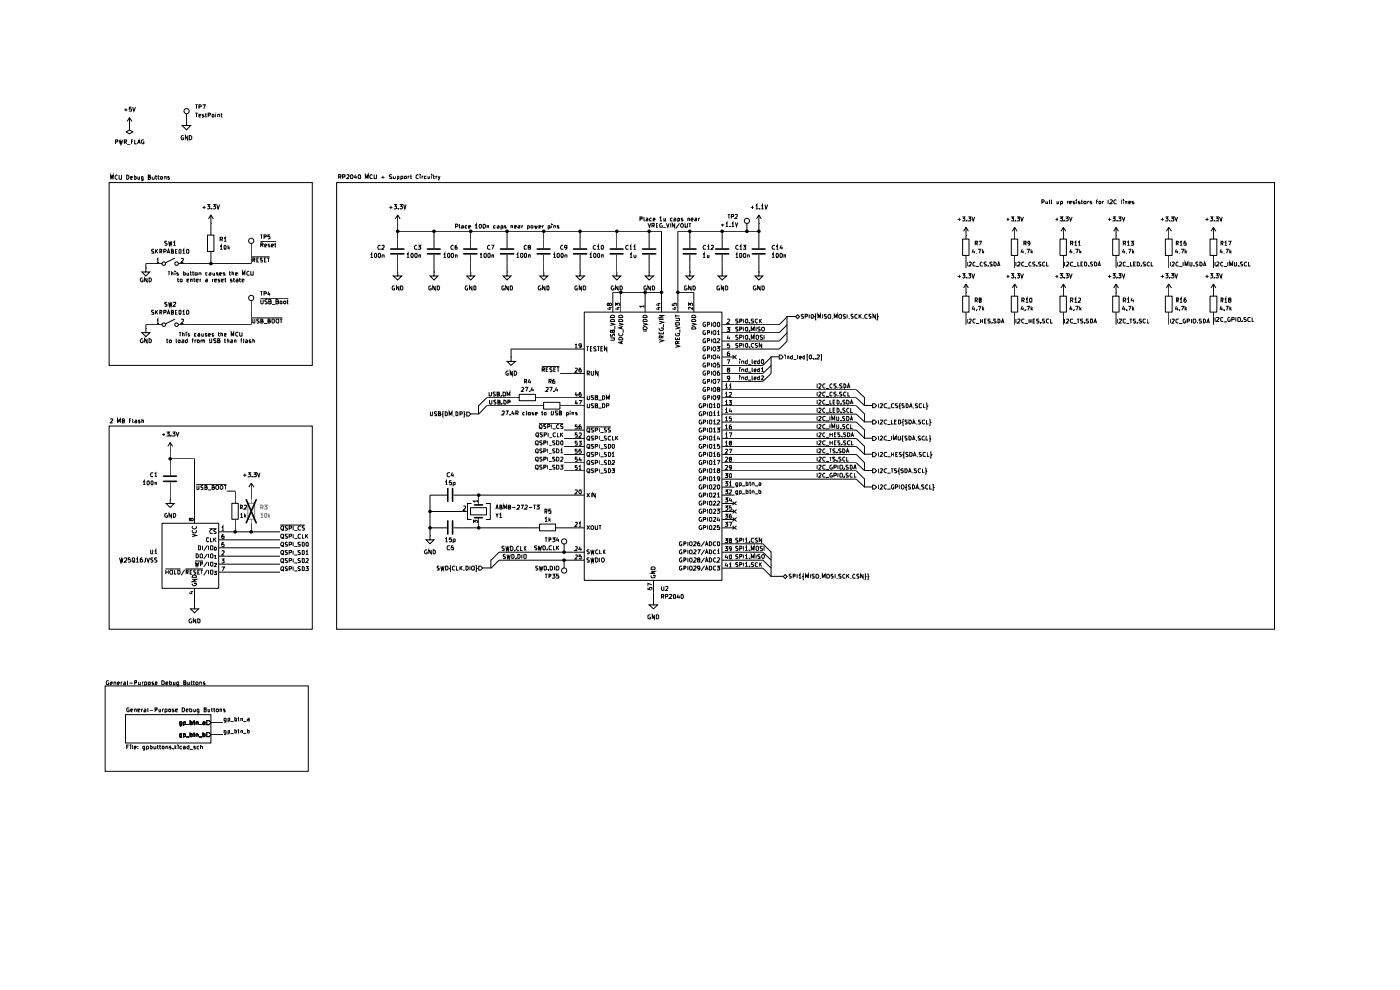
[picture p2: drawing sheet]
<svg xmlns="http://www.w3.org/2000/svg" width="297mm" height="210mm" viewBox="0 0 297 210" stroke-linecap="round" stroke-linejoin="round" font-family="sans-serif">
<g fill="none" stroke="#000" stroke-width=".21">
<path d="M38.6 153.6h-.5l.1-.5h.4v.7l-.2 .2-.3-.1M39 153.6h.3l-.1-.5h-.2v.9M39.5 153.7h.7M40.3 153.1l.5 .1v.4h-.5M40.3 152.8v.9M41 153.1h.4M41.2 152.8v.8l.2 .1M41.6 153.2h.4v.5M41.6 153.1v.6M42.2 153.7h.7M43 153.1l.5 .1v.5M43.5 153.3l-.5 .1 .1 .3 .4-.1"/>
<path d="M43.9 152.9h.4l.4 .4-.4 .4h-.4z"/>
</g>
<path d="M43.9 155.4h.4l.4 .4-.4 .4h-.4z" fill="#fff"/>
<g fill="none" stroke="#000" stroke-width=".21">
<path d="M38.6 155.7v.7l-.5 .1M38.6 155.7h-.5v.5h.5M39 155.7h.3v.5h-.3M39 155.7v.8M39.5 156.3h.7M40.3 155.4v.8h.4l.1-.5h-.5M41 155.7h.4M41.2 155.4v.8h.2M41.6 155.7h.3l.1 .1v.4M41.6 155.7v.5M42.2 156.3h.7M43 155.4v.8h.4l.1-.5h-.5"/>
<path d="M43.9 155.4h.4l.4 .4-.4 .4h-.4z"/>
</g>
<path d="M43.9 152.9h.4l.4 .4-.4 .4h-.4z" fill="#fff"/>
<g fill="none" stroke="#000" stroke-width=".21">
<path d="M38.6 153.6h-.5l.1-.5h.4v.7l-.2 .2-.3-.1M39 153.6h.3l-.1-.5h-.2v.9M39.5 153.7h.7M40.3 153.1l.5 .1v.4h-.5M40.3 152.8v.9M41 153.1h.4M41.2 152.8v.8l.2 .1M41.6 153.2h.4v.5M41.6 153.1v.6M42.2 153.7h.7M43 153.1l.5 .1v.5M43.5 153.3l-.5 .1 .1 .3 .4-.1"/>
<path d="M43.9 152.9h.4l.4 .4-.4 .4h-.4z"/>
</g>
<path d="M43.9 155.4h.4l.4 .4-.4 .4h-.4z" fill="#fff"/>
<g fill="none" stroke="#000" stroke-width=".21">
<path d="M27.5 26.6h.1M27.5 26.6v1l.6 .4-.6 .4-.7-.4 .7-.4M27.5 24.9l-.5 .9M27.5 24.9l.5 .9M27.5 24.9v1.7M39.6 25.8v.8h.8l-.8 1-1-1h1M39.6 25.8h.1M39.6 24.1v1.7M30.9 56.9v.8h.9l-.9 .8-.8-.8h.8M30.9 56.9h.1M32.6 55.9h1.8M33.3 55.1l.2-.3v.9"/>
<path d="M33.3 55.7h.4M37.1 54.7l-2 1M37.8 55.9h1.8M38.5 54.9l.3-.1 .1 .4-.5 .5h.5M44 49.9h1.4v3.4h-1.4zM44.7 47.4h.1M44.7 45.6l-.5 .8M44.7 45.6l.6 .8M44.7 45.6v1.8M44.7 49.1v.8M44.7 53.4v.8M53.3 51.7v1.7"/>
<path d="M53.5 54.5h3.7M53.6 55.2h.5v-.4l-.5-.1v.9M53.8 55.2l.3 .4M54.5 55.2h.2M54.9 54.7h-.4v.9h.4M55.7 54.8h-.5v.3l.5 .1-.1 .4h-.4M56.1 55.2h.2M56.5 54.7h-.4v.9h.4M56.7 54.7h.5M56.9 54.7v.9M84.4 47.4h.1M84.4 57.7v.8h.8l-.8 .9-1-.9h1"/>
<path d="M84.4 57.7h.1M84.4 45.6l-.5 .8M84.4 45.6l.5 .8M84.4 45.6v1.8M84.4 50.8v1.9M84.4 54.1v1.8M92.1 57.7v.8h.8l-.8 .9-.9-.9h.9M92.1 57.7h.1M92.1 50.8v1.9M92.1 54.1v1.8M99.9 57.7v.8h.8l-.8 .9-.9-.9h.9M99.9 57.7h.1"/>
<path d="M99.9 50.8v1.9M99.9 54.1v1.8M107.6 57.7v.8h.8l-.8 .9-.9-.9h.9M107.6 57.7h.1M107.6 50.8v1.9M107.6 54.1v1.8M115.4 57.7v.8h.8l-.8 .9-.9-.9h.9M115.4 57.7h.1M115.4 50.8v1.9M115.4 54.1v1.8M123.1 57.7v.8h.9l-.9 .9-.9-.9h.9M123.1 57.7h.1"/>
<path d="M123.1 50.8v1.9M123.1 54.1v1.8M130.8 57.7v.8h.9l-.9 .9-.8-.9h.8M130.8 57.7h.1M130.8 50.8v1.9M130.8 54.1v1.8M137.7 57.7v.8h.9l-.9 .9-.8-.9h.8M137.7 57.7h.1M137.7 50.8v1.9M137.7 54.1v1.8M146.3 57.7v.8h.9l-.9 .9-.8-.9h.8M146.3 57.7h.1"/>
<path d="M146.3 50.8v1.9M146.3 54.1v1.8M153.2 57.7v.8h.9l-.9 .9-.8-.9h.8M153.2 57.7h.1M153.2 50.8v1.9M153.2 54.1v1.8M158.5 47.4v1.7M205.2 55.6v.8M205.5 55.7h.5v.3l-.5 .4h.5M206.9 55.7a.43 .43 0 0 0-.5 .2 .43 .43 0 0 0 .1 .5l.4-.1M207 56.5h.7M208.4 55.7l-.2-.1a.5 .5 0 0 0-.1 .8l.3-.1"/>
<path d="M209.3 55.7l-.4-.1-.2 .1 .1 .3 .5 .2v.1l-.6 .1M209.6 56.3v.1M210.5 55.7h-.5v.2l.5 .4-.1 .1h-.4M210.9 55.6a.49 .49 0 0 1 .4 .3 .49 .49 0 0 1-.1 .5h-.3zM211.6 56.4l.3-.8 .2 .8M211.7 56.3h.3M215.5 55.6v.8M215.9 55.7h.5v.3l-.5 .4h.5M217.2 55.7a.43 .43 0 0 0-.5 .2 .43 .43 0 0 0 .2 .5l.3-.1M217.4 56.5h.7M218.7 55.7a.43 .43 0 0 0-.4 .2 .43 .43 0 0 0 .1 .5l.3-.1M219.6 55.7l-.4-.1-.1 .1 .1 .3 .4 .2v.1l-.5 .1"/>
<path d="M219.9 56.3v.1M220.8 55.7h-.5v.2l.5 .4v.1h-.5M221.7 55.7l-.3-.1-.2 .1v.6h.5M222 55.6v.8h.5M225.8 55.6v.8M226.3 55.7h.4v.3l-.5 .4h.5M227.6 55.7a.44 .44 0 0 0-.6 .1 .44 .44 0 0 0 .2 .6l.4-.1M227.7 56.5h.7M228.6 55.6v.8h.5M229.3 56h.3M229.7 55.6h-.4v.8h.4M230.1 55.6a.48 .48 0 0 1 .5 .3 .48 .48 0 0 1-.2 .5h-.3z"/>
<path d="M230.9 56.3v.1M231.8 55.7h-.5v.2l.5 .3-.1 .2h-.4M232.2 55.6a.49 .49 0 0 1 .4 .3 .49 .49 0 0 1-.1 .5h-.3zM233 56.4l.2-.8 .3 .8M233 56.3h.4M30.9 69.7v.9h.9l-.9 .8-.8-.8h.8M30.9 69.7h.1M32.6 68.9h1.8M33.3 67.9l.2-.2v.9M33.3 68.6h.4M37.1 67.7l-2 1M37.8 68.9h1.8"/>
<path d="M38.5 67.8h.4v.3l-.5 .5h.5M53.3 63.7v1.7M53.5 67.4h6.4M53.6 67.7v.7l.2 .1 .3-.1v-.7M55 67.7l-.5 .1v.2l.4 .1 .1 .2-.2 .2-.3-.1M55.3 68.1l.4-.1v-.2l-.4-.1v.8h.4l.1-.3-.2-.1M56 68.6h.7M56.9 68.1l.4-.1v-.2l-.4-.1v.8h.3l.2-.3-.3-.1M57.7 67.8h.5v.6l-.2 .1-.3-.1zM58.6 67.8h.5v.6l-.1 .1a.47 .47 0 0 1-.4-.2 .47 .47 0 0 1 0-.5zM59.4 67.7h.5M59.6 67.7v.8"/>
<path d="M108.4 75.7v1h.9l-.9 .8-.8-.8h.8M108.4 75.7h.1M121.4 74h2.6M121.4 79.2h2.6M122 73.1l.2-.2v.9M122 78.2l.4-.1 .1 .3-.5 .5h.5M122 73.8h.5M123.2 78.1h-.2l-.2 .7 .2 .1h.3v-.5h-.3l-.2 .1M123.3 73.3l-.3 .1-.2-.4 .5-.1v.6l-.4 .3M123.9 66.2h29.3v56.9h-29.3zM124.4 73.5h.5M124.6 79.2h.3l.2-.3-.2-.2h-.3v.9"/>
<path d="M124.7 73.5v1M124.8 79.2l.3 .4M125.3 74h.2M125.4 78.7v.8l.2 .1 .3-.1v-.8M125.6 73.5h-.3v1h.3M126.4 73.6l-.3-.1-.2 .2 .1 .3 .4 .1v.3h-.5M126.7 73.5h.5M126.9 78.7v.9l-.5-.9v.9M127 73.5v1M127.5 74h.3M127.9 73.5h-.4v1h.4M128.7 73.5v1l-.5-1v1"/>
<path d="M129.2 65.2h.5M129.2 64.5l.2-.2 .3 .2v.3h-.4l-.2-.5-.3 .2 .1 .3h.3v-.2M129.4 65.1v.6l-.6-.2M129.5 71.7l.8 .1v.4h-.8M129.5 68.5l.8 .3-.8 .2M129.6 70.8v.5h.2l.4-.5 .1 .1v.4M129.6 67.9l.3-.2 .4 .1v.4h-.8zM129.6 67l.3-.2 .4 .1v.4h-.8zM129.9 70.1l.2-.1 .2 .1v.4h-.8v-.4h.3l.1 .4M130 63.7v2.5M130.4 69.1v.7M130.6 64.9v-.6l.3 .3v-.2l.4-.1 .1 .2v.4"/>
<path d="M130.8 65.2h.6M131.1 65.1v.6l-.6-.2M131.3 71.8l.1-.2h.5l.2 .2v.3h-.8zM131.3 68.5l.8 .3-.8 .2M131.3 67a.48 .48 0 0 1 .5-.1 .48 .48 0 0 1 .3 .4h-.8zM131.4 70.7l-.1 .4 .1 .1h.5l.2-.2-.1-.3M131.4 67.8a.51 .51 0 0 1 .7 .4h-.8zM131.7 63.7v2.5M131.9 69.3v.4M131.9 72.4v.5M132.1 72.3l-.8 .4 .8 .2M132.1 69.2l-.8 .4 .8 .2"/>
<path d="M132.2 69.9v.7M136.4 69.5l.1-.1a.47 .47 0 0 1 .8 .3l-.2 .2h-.6zM136.4 68.5l.9 .3-.9 .2M136.4 67a.48 .48 0 0 1 .6-.1 .48 .48 0 0 1 .3 .4h-.9zM136.4 70.2h.9M136.5 67.8a.51 .51 0 0 1 .8 .4h-.9zM136.6 65h-.8l.2 .2M136.6 64.7v.5M136.9 63.7v2.5M139.5 65.2h.6M139.5 64.4h.6M139.7 65.1v.6l-.6-.2"/>
<path d="M139.7 64.3v.5l-.6-.2M139.8 72l1 .3-1 .3M139.8 70.4v.4h1v-.4M139.8 68.1l1 .3-1 .3M139.8 66.9h1l-1 .5h1M139.8 67.8h1M139.9 69.6a.41 .41 0 0 0 .5 .5 .41 .41 0 0 0 .3-.5h-.4v.1M140.2 70.6v.2M140.3 71.7l-.1-.5h-.3l-.1 .5h1M140.3 63.7v2.5M140.8 71.2l-.5 .3M140.8 68.8v.6"/>
<path d="M142.6 64.4v.4h.4v-.4l.1-.1 .4 .1-.1 .4M143 65.2h.5M143.2 65.1v.6l-.6-.2M143.3 73.1l.8 .3-.8 .3M143.3 71.6v.4h.8v-.4M143.3 69.2l.8 .4-.8 .2M143.3 67.5l.8 .1v.4h-.8M143.3 66.8v.5M143.3 67h.8M143.4 70.7l-.1 .3 .2 .2h.5l.1-.1v-.4h-.3v.2M143.4 68.4h.7v.5l-.7 .1zM143.7 72.9v-.5l-.2-.1-.2 .2v.4h.8"/>
<path d="M143.7 71.7v.3M143.8 63.7v2.5M144.1 72.3l-.4 .4M144.2 69.9v.7M146.1 64.9v-.6l.3 .3v-.2l.4-.1 .1 .2v.4M146.8 68.5l.8 .3-.8 .2M146.8 67a.47 .47 0 0 1 .5-.1 .47 .47 0 0 1 .3 .4h-.8zM146.9 69.4a.51 .51 0 0 1 .7 .4h-.8zM146.9 67.8a.51 .51 0 0 1 .7 .4h-.8zM146.9 65.1v.6l-.6-.6-.2 .1 .1 .5M147.2 63.7v2.5M149.6 68.4h-.2l-.3 .2v.4l.3 .3 .2-.1v-.3h-.1"/>
<path d="M149.6 70.1h-.3l-.2 .2v.5l.3 .2 .2-.1v-.2h-.1M149.6 71.9l-.2-.1-.3 .3v.4l.2 .2h.3v-.4h-.1M149.6 73.6l-.2-.1-.3 .3v.4l.3 .3 .2-.1v-.4h-.1M149.6 75.3h-.3l-.2 .2 .1 .6h.4v-.3h-.1M149.6 77.1l-.2-.1-.3 .3v.4l.2 .1h.3v-.3h-.1M149.6 78.8l-.2-.1-.3 .2v.5l.3 .2 .2-.1v-.3h-.1M150.1 68.9l.4-.1-.1-.4h-.3v.9M150.1 70.6h.4v-.5h-.4v.9M150.1 72.3h.4l-.1-.5h-.3v.9M150.1 74h.4l-.1-.5h-.3v1M150.1 75.7h.4v-.4h-.4v.9M150.1 77.4h.4l-.1-.4h-.3v.8"/>
<path d="M150.1 79.2l.4-.1-.1-.4h-.3v.9M150.9 68.4v.9M150.9 70.1v.9M150.9 71.8v.9M150.9 73.5v1M150.9 75.3v.9M150.9 77v.8M150.9 78.7v.9M151.3 68.5l.2-.1a.48 .48 0 0 1 .4 .4 .48 .48 0 0 1-.4 .5 .52 .52 0 0 1-.2-.8zM151.3 70.2l.5-.1v.6l-.1 .3-.4-.3zM151.3 72l.2-.2 .3 .1v.8l-.5-.1zM151.3 75.4l.5-.1v.6l-.1 .3-.4-.3z"/>
<path d="M151.3 78.9l.2-.2a.48 .48 0 0 1 .4 .5 .48 .48 0 0 1-.4 .4 .52 .52 0 0 1-.2-.7zM151.5 73.5a.48 .48 0 0 1 .4 .5 .48 .48 0 0 1-.4 .5 .54 .54 0 0 1 0-1zM151.5 77l.3 .1v.5v.2h-.5a.52 .52 0 0 1 .2-.8zM152.1 73.5h.6l-.3 .4 .3 .1v.3l-.2 .2-.4-.1M152.2 70.4l.2-.3v.9M152.2 71.9l.3-.1 .2 .3-.6 .6h.6M152.2 71h.5M152.4 68.4a.48 .48 0 0 1 .3 .4 .48 .48 0 0 1-.3 .5l-.2-.2v-.6zM152.4 75.2l-.2 .7h.5M152.6 77h-.4v.4l.3-.1 .2 .2-.1 .3h-.4M152.6 78.7l-.3 .1-.1 .7 .3 .1 .2-.1-.2-.5-.3 .2M152.6 75.6v.6"/>
<path d="M153.2 68.9h2.6M153.2 70.6h2.6M153.2 72.3h2.6M153.2 74h2.6M153.2 75.7h2.6M153.2 77.5h2.6M153.2 79.2h2.6M154.2 69.5h.6l-.3 .3h.2v.5l-.5-.1M154.2 76.3h.6l-.3 .9M154.3 67.8l.3-.1 .2 .2-.6 .7h.6M154.5 71.2l-.2 .6h.5M154.5 78.4l-.2-.2 .4-.1 .1 .2-.5 .2v.4h.2l.3-.1-.2-.4"/>
<path d="M154.7 72.9h-.4v.4l.3-.1 .2 .4-.2 .2-.3-.1M154.7 74.6l-.4 .2v.6l.4 .1v-.5h-.3l-.1 .1M154.7 71.5v.5M205.2 67.7v.8M205.5 67.8h.5v.2l-.5 .5h.5M206.9 67.8l-.4-.1a.43 .43 0 0 0-.1 .5 .43 .43 0 0 0 .5 .2M207 68.6h.7M208 68.1h.4M208 67.7v.8M208.4 67.7v.8M208.8 68.1h.4M209.3 67.7h-.5v.8h.5"/>
<path d="M210.1 67.7l-.5 .1v.2l.4 .1 .1 .2-.2 .2-.3-.1M210.4 68.4v.1M211.3 67.7h-.4l-.1 .2 .1 .2 .4 .1v.2h-.5M211.7 67.7l.4 .2v.4l-.2 .2h-.2zM212.4 68.5l.3-.8 .3 .8M212.5 68.3h.4M215.5 67.7v.8M215.9 67.8h.5v.2l-.5 .5h.5M217.2 67.8l-.3-.1a.43 .43 0 0 0-.2 .5 .43 .43 0 0 0 .5 .2M217.4 68.6h.7M218.3 67.7v.8M218.3 68.1h.4"/>
<path d="M218.7 67.7v.8M219.2 68.1h.3M219.6 67.7h-.4v.8h.4M220.4 67.7l-.5 .1v.2l.4 .1 .1 .2-.1 .2-.4-.1M220.8 68.4v.1M221.6 67.7h-.4v.3l.3 .1 .1 .3h-.4M222.5 67.8l-.4-.1a.43 .43 0 0 0-.1 .5 .43 .43 0 0 0 .5 .2M222.9 67.7v.8h.4M225.8 67.7v.8M226.3 67.8l.3-.1 .1 .3-.5 .5h.5M227.6 67.8l-.4-.1a.44 .44 0 0 0-.1 .5 .44 .44 0 0 0 .5 .2M227.7 68.6h.7"/>
<path d="M228.5 67.7h.5M228.7 67.7v.8M229.7 67.7l-.5 .1v.2l.5 .1v.2l-.1 .2-.4-.1M230.1 68.4v.1M230.9 67.7h-.4l-.1 .2 .2 .2 .3 .1v.2h-.5M231.3 67.7h.4l.1 .2v.4l-.3 .2h-.2zM232 68.5l.4-.8 .2 .8M232.1 68.3h.4M36.1 95.5h.1M36.1 93.8l-.5 .9M36.1 93.8l.5 .9M36.1 93.8v1.7"/>
<path d="M36.1 99v1.9M109.3 84.4h.9M110.1 83.6h3.5v1.4h-3.5zM113.7 84.4h.8M114.5 86.1h.9M115.3 85.3h3.5v1.5h-3.5zM118.8 86.1h.9M121.4 86.1h2.6M121.4 84.4h2.6M121.4 91.2h2.6M121.4 93h2.6M121.4 94.7h2.6"/>
<path d="M121.4 96.4h2.6M121.4 98.2h2.6M121.4 99.9h2.6M122.2 83.2l-.2 .6h.6M122.2 84.9l-.2 .7h.6M122.4 83.5v.6M122.4 85.2v.6M122.5 98.8h-.5v.4h.5v.3h-.5M122.5 91.8h-.5v.4h.5v.5h-.5M122.5 93.6h-.5v.4h.5v.4h-.5M122.5 97h-.5v.4h.5v.4h-.5M122.5 95.3h-.5v.4h.5l-.1 .4h-.4"/>
<path d="M122.5 90.1h-.5v.4h.5l-.1 .5-.4-.1M122.8 85h.6l-.4 .8M122.8 99l.3-.2v.8M122.8 91.9h.5v.3l-.5 .5h.5M122.8 93.6h.5l-.2 .3 .2 .1v.4h-.5M122.8 99.6h.5M123.1 97l-.3 .6h.6M123.2 83.3h-.2l-.2 .6 .2 .2 .3-.1v-.4l-.3-.1-.2 .2M123.2 90.1h-.2l-.2 .7 .1 .2 .4-.1-.1-.4h-.3l-.1 .1M123.2 97.3v.6M123.3 95.3h-.4l-.1 .4 .4-.1 .1 .5h-.5M124.4 90.5h5.2"/>
<path d="M124.6 83.9v.8l.2 .1 .3-.2v-.7M124.6 85.6l.1 .9h.3l.1-.2v-.7M124.6 99.5h.5v.6l-.2 .2a.47 .47 0 0 1-.4-.3 .47 .47 0 0 1 .1-.5zM124.6 92.7l.2-.2 .3 .2-.1 .6h-.4zM124.6 94.4h.5v.6l-.2 .1a.47 .47 0 0 1-.4-.3 .47 .47 0 0 1 .1-.4zM124.6 97.8l.2-.1 .3 .1-.1 .7-.4-.1zM124.6 96.1h.5l-.1 .7-.4-.1zM124.6 90.9h.5l-.1 .7h-.4zM124.7 93.2l.5 .2M124.7 94.9l.5 .3M124.7 98.3l.5 .3M124.7 96.6l.5 .3"/>
<path d="M124.7 91.5l.5 .2M125.9 83.9l-.5 .1 .1 .3 .4 .2-.1 .3-.4-.1M125.9 85.6h-.4l-.1 .2 .5 .4v.3h-.5M125.9 99.4h-.4l-.1 .2 .5 .3v.2l-.1 .2-.4-.1M125.9 92.6l-.3-.1-.2 .2 .1 .2 .4 .3v.1h-.5M125.9 94.3h-.4l-.1 .1 .5 .3v.3l-.1 .1-.4-.1M125.9 97.7h-.3l-.2 .1 .1 .3 .4 .2v.2h-.5M125.9 96h-.4l-.1 .1 .5 .5v.2h-.5M125.9 90.8h-.4l-.1 .2 .5 .4v.2h-.5M126.3 84.3h.4l.1-.3-.5-.1v.9l.5-.1v-.3l-.2-.1M126.3 86.1h.3l.2-.2-.1-.3h-.4v.9l.5-.1v-.3h-.2M126.3 99.9l.5-.1v-.3l-.5-.1v.9"/>
<path d="M126.3 93l.5-.1v-.3l-.5-.1v.8M126.3 94.7l.5-.1v-.2l-.5-.1v.8M126.3 98.2l.5-.1v-.4h-.5v.8M126.3 96.4h.4l.1-.3-.5-.1v.8M126.3 91.2h.4l.1-.3-.5-.1v.8M127 84.9h.6M127 86.6h.6M127.1 90.8v.8M127.1 92.5v.8M127.1 94.3v.8M127.1 96v.8M127.1 97.7v.8"/>
<path d="M127.1 99.4v.9M127.4 93.4h.7M127.4 95.2h.7M127.4 98.6h.7M127.4 96.9h.7M127.4 91.7h.7M127.8 83.9h.3a.48 .48 0 0 1 .2 .6 .48 .48 0 0 1-.5 .3zM127.8 85.6l.4 .1 .1 .4-.2 .4h-.3zM128.6 84.8v-.9l.4 .6 .2-.6v.9M128.6 86.1h.5l.1-.4-.6-.1v.9M128.6 99.4h-.4v.4l.4 .1v.3h-.4M128.6 92.6h-.4v.3l.4 .2v.2h-.4"/>
<path d="M128.6 94.3h-.4v.3l.4 .2v.2h-.4M128.6 97.7h-.4v.4l.4 .2v.2h-.4M128.6 96h-.4v.3l.4 .2v.3h-.4M128.6 90.8h-.4v.3l.4 .2v.3h-.4M129.1 99.4h.3a.48 .48 0 0 1 .1 .6 .48 .48 0 0 1-.4 .3zM129.1 94.3h.3a.48 .48 0 0 1 .1 .5 .48 .48 0 0 1-.4 .3zM129.1 97.7a.49 .49 0 0 1 .4 .3 .49 .49 0 0 1-.1 .5h-.3zM129.1 96l.4 .1 .1 .4-.2 .3h-.3zM129.5 90.8h-.4l-.1 .2 .2 .2 .3 .1v.3h-.5M129.6 92.6a.44 .44 0 0 0-.6 .2 .44 .44 0 0 0 .2 .5h.4M129.8 99.4h.5l-.2 .4h.2v.4h-.5M129.8 97.7h.5v.4l-.5 .4h.5"/>
<path d="M129.8 96.2l.3-.2v.8M129.8 96.8h.5M129.9 92.5v.8h.4M129.9 94.4l.4-.1v.1v.6l-.1 .1a.48 .48 0 0 1-.3-.7zM130.6 92.5v.8M130.8 92.9l.3 .4M131.1 92.5l-.5 .5M148.8 85.6h-.3l-.2 .4 .2 .5 .4-.1v-.3h-.2M148.8 87.4a.43 .43 0 0 0-.5 .3 .43 .43 0 0 0 .2 .5l.4-.1v-.3h-.2M148.8 89.1h-.3a.44 .44 0 0 0-.1 .6 .44 .44 0 0 0 .5 .2v-.4h-.2M148.8 90.8h-.3l-.2 .3 .2 .5h.4v-.3h-.2M148.8 92.6a.43 .43 0 0 0-.5 .2 .43 .43 0 0 0 .2 .5h.4v-.3h-.2"/>
<path d="M148.8 94.3h-.3a.44 .44 0 0 0-.1 .5 .44 .44 0 0 0 .5 .2v-.3h-.2M148.8 96h-.3l-.2 .3 .2 .5 .4-.1v-.2h-.2M148.8 97.7a.43 .43 0 0 0-.5 .3 .43 .43 0 0 0 .2 .5h.4v-.3h-.2M148.8 99.4h-.3a.44 .44 0 0 0-.1 .6 .44 .44 0 0 0 .5 .2v-.3h-.2M149.2 86.1h.4v-.5h-.4v.9M149.2 87.8h.4l.1-.3-.1-.2h-.4v.9M149.2 89.5h.4l.1-.1-.1-.3h-.4v.9M149.2 91.2h.4v-.4h-.4v.8M149.2 93h.4l.1-.3-.1-.2h-.4v.8M149.2 94.7h.4l.1-.2-.1-.2h-.4v.8M149.2 96.4h.4v-.4h-.4v.8M149.2 98.2h.4l.1-.4-.1-.1h-.4v.8"/>
<path d="M149.2 99.9h.4l.1-.2-.1-.3h-.4v.9M149.6 80.5h-.3l-.2 .1v.5l.2 .2h.3v-.3h-.1M149.6 82.3l-.2-.1-.3 .2v.4l.2 .2h.3v-.3h-.1M149.6 83.9h-.3l-.2 .2v.4l.3 .3 .2-.1v-.3h-.1M150.1 80.9h.4v-.4h-.4v.8M150.1 82.7l.4-.1-.1-.4h-.3v.8M150.1 84.4h.3l.1-.5h-.4v.9M150.1 85.6v.9M150.1 87.3v.9M150.1 89.1v.9M150.1 90.8v.8M150.1 92.5v.8"/>
<path d="M150.1 94.3v.8M150.1 96v.8M150.1 97.7v.8M150.1 99.4v.9M150.5 85.7h.5l-.1 .8-.4-.1zM150.5 89.2h.5v.6l-.2 .2-.3-.2zM150.5 90.9h.5l-.1 .7h-.4zM150.5 94.4h.5v.6l-.2 .1-.3-.1zM150.5 96.1h.5l-.1 .7-.4-.1zM150.5 99.5h.5v.6l-.2 .2-.3-.2zM150.7 87.3l.3 .2-.1 .7-.4-.1v-.6zM150.7 92.5l.3 .2-.1 .6h-.4v-.6z"/>
<path d="M150.7 97.7l.3 .1-.1 .7-.4-.1v-.6zM150.9 80.5v.8M150.9 82.2v.8M150.9 83.9v.9M151.3 80.6l.5-.1v.8l-.5-.1zM151.3 82.3l.2-.1 .3 .1v.7l-.5-.1zM151.3 84l.1-.1a.46 .46 0 0 1 .5 .4 .46 .46 0 0 1-.2 .5 .47 .47 0 0 1-.4-.3 .47 .47 0 0 1 0-.5zM151.3 85.9l.3-.3v.9M151.3 87.6l.3-.3v.9M151.3 89.3l.3-.2v.9M151.3 91.1l.3-.3v.8M151.3 92.7l.3-.2v.8"/>
<path d="M151.3 94.5l.3-.2v.8M151.3 96.2l.3-.2v.8M151.3 97.9l.3-.2v.8M151.3 99.7l.3-.3v.9M151.3 86.5h.5M151.3 88.2h.5M151.3 90h.5M151.3 91.6h.5M151.3 93.3h.5M151.3 95.1h.5M151.3 96.8h.5M151.3 98.5h.5"/>
<path d="M152.1 80.5h.6l-.3 .8M152.1 90.8h.6l-.3 .3h.2l.1 .2-.1 .3h-.5M152.1 97.7h.6l-.3 .8M152.2 87.6l.2-.3v.9M152.2 89.2l.4-.1 .1 .2-.6 .7h.6M152.2 88.2h.5M152.3 85.6a.42 .42 0 0 1 .4 .5 .42 .42 0 0 1-.4 .4zM152.4 82.6l-.2-.1v-.2l.3-.1 .2 .2-.5 .3 .1 .3h.3l.1-.3-.2-.1M152.4 92.5l-.2 .6h.5M152.4 99.8l-.2-.3 .4-.1v.4l-.4 .1v.3l.2 .1 .3-.2-.2-.3M152.6 94.3h-.4v.3l.3-.1 .2 .5-.2 .1-.3-.1M152.6 96l-.4 .1v.6l.4 .1v-.5h-.3l-.1 .2"/>
<path d="M152.6 92.8v.5M152.7 84.3l-.2 .2-.3-.1v-.4h.5l-.2 .7-.2 .1M153.2 86.1h2.6M153.2 84.4h2.6M153.2 80.9h2.6M153.2 82.7h2.6M153.2 87.8h2.6M153.2 89.5h2.6M153.2 91.2h2.6M153.2 93h2.6M153.2 94.7h2.6M153.2 96.4h2.6"/>
<path d="M153.2 98.2h2.6M153.2 99.9h2.6M153.9 81.7l.2-.2v.8M153.9 83.5l.2-.2v.8M153.9 85.2l.2-.2v.8M153.9 86.9l.2-.2v.8M153.9 88.7l.2-.3v.9M153.9 90.4l.2-.3v.9M153.9 92.1l.2-.3v.9M153.9 93.8l.2-.2v.8M153.9 95.4l.3-.1 .2 .2-.5 .6h.5M153.9 97.1l.3-.1 .2 .2-.5 .7h.5"/>
<path d="M153.9 98.8h.4l.1 .1-.5 .7h.5M153.9 82.3h.5M153.9 84.1h.5M153.9 85.8h.5M153.9 87.5h.5M153.9 89.3h.5M153.9 91h.5M153.9 92.7h.5M153.9 94.4h.5M154.6 85h.5l-.2 .3h.2v.5l-.5-.1M154.6 91.8h.6l-.3 .9M154.6 95.3h.6l-.3 .8"/>
<path d="M154.7 81.7l.3-.2v.8M154.7 83.4l.4-.1v.3l-.5 .5h.5M154.7 82.3h.4M154.8 80.1l-.1 .2h-.3l-.1-.4 .4-.1 .1 .2-.2 .6h-.2M154.9 86.7l-.2 .5h.5M154.9 93.9l-.2-.2 .4-.1v.3l-.4 .1v.4h.2h.2v-.5M154.9 97.4l-.2-.1v-.2l.4-.1v.3l-.4 .2v.3l.2 .1 .2-.1v-.4M155.1 88.4h-.4v.4h.4v.5l-.4-.1M155.1 90.1l-.4 .2v.6l.4 .1v-.5h-.3l-.1 .1M155.1 99.1v.2h-.3l-.1-.5h.4v.6l-.3 .2M155.1 87v.5M34.4 111h12v13.8h-12z"/>
<path d="M36.1 105.9v.9h.9l-.9 .9-.8-.9h.8M36.1 105.9h.1M36.1 102.3v1.9M40.5 110.1l.2-.2 .3 .2-.1 .3h-.3l-.3-.5-.1 .1 .1 .4 .2-.1M40.8 113.3l.9 .3-.9 .2M40.8 112.5a.42 .42 0 0 0 .4 .6 .42 .42 0 0 0 .4-.6M40.8 111.6a.42 .42 0 0 0 .4 .6 .42 .42 0 0 0 .4-.6M41.3 109.3v1.7M41.4 119h1.6M41.4 119.2l.2 .9 .2-.6 .1 .6 .3-.9M41.6 117.5a.49 .49 0 0 1 .5 .3 .49 .49 0 0 1-.2 .5h-.3zM41.6 102.7h6.4"/>
<path d="M41.8 103l.1 .8h.3v-.8M42.1 115.8l.4 .1v.7h-.4zM42.5 119.7l.5-.1v-.3l-.5-.1v.9M42.6 117.5l.4 .1-.1 .7-.4-.1v-.6zM43 115.8v.8M43 103l-.4 .1v.2l.4 .2v.3h-.4M43.5 103.4l.4-.1v-.2l-.4-.1v.8h.3l.2-.2-.3-.2M44 117.5l-.8 1.1M44 119.2l-.8 1.1M44 115.7l-.8 1.2M44.2 103.9h.5M44.2 115.8v.8"/>
<path d="M44.2 117.5v.8M44.2 119.2v.9M44.3 114.2l-.4-.1-.1 .2 .1 .5h.4M44.4 112.1h1.5M44.7 119.3h.5v.6l-.2 .2-.3-.2zM44.7 115.9h.5l-.1 .7-.4-.1zM44.7 114.1v.8h.4M44.8 117.5l.4 .1-.1 .7-.4-.1v-.6zM45 103.4l.4-.1v-.2l-.4-.1v.8h.3l.2-.2-.2-.2M45.1 112.4a.44 .44 0 0 0-.6 .2 .44 .44 0 0 0 .2 .6l.4-.1M45.3 114.1v.8M45.5 118l.2-.3v.8"/>
<path d="M45.5 119.6h.4l-.4 .6h.4M45.5 118.5h.4M45.5 114.4l.3 .5M45.6 116a.31 .31 0 0 1 .3 .4 .31 .31 0 0 1-.4 .2zM45.8 112.4l-.3-.1-.2 .2 .1 .2 .4 .2v.3h-.5M45.8 103.1h.6v.6l-.2 .1-.4-.2zM45.8 114.1l-.5 .4M46.4 112.8h1.7M46.4 118h1.7M46.4 119.7h1.7M46.4 116.2h1.7M46.4 114.5h1.7"/>
<path d="M46.8 103.1l.3-.1 .2 .2v.4l-.3 .2-.3-.2zM47 111.9l.3-.3v.9M47 116.9h.5v.3l-.5 .5h.5M47 118.6h.5l-.2 .3 .2 .1v.3h-.5M47 112.5h.5M47.5 113.4h-.3l-.2 .7 .2 .2 .3-.1v-.5l-.5 .1M47.5 115.1h-.4l-.1 .4 .5-.1v.5h-.5M47.5 103h.5M47.8 103v.8M49.2 106.8h1.3v3.3h-1.3zM49.9 105.9v.9M49.9 110.2v.8"/>
<path d="M53.3 104.2h.1M53.3 102.5l-.5 .8M53.3 102.5l.6 .8M53.3 102.5v1.7M59.5 111.4h5.1M59.6 116.9h.6v.6l-.2 .1a.47 .47 0 0 1-.4-.2 .47 .47 0 0 1 0-.5zM59.6 118.6h.6l-.1 .7-.5-.1zM59.6 111.7l.2-.2 .4 .2v.6l-.2 .2a.47 .47 0 0 1-.4-.3 .47 .47 0 0 1 0-.5zM59.6 113.4h.6l-.1 .8-.5-.1zM59.7 117.4l.5 .3M59.7 115.7l.5 .2M59.7 119.2l.5 .2"/>
<path d="M59.7 112.2l.5 .4M59.7 114l.5 .3M59.8 115l.4 .2v.6h-.6a.52 .52 0 0 1 .2-.8zM61 116.8l-.5 .1 .1 .2 .4 .3-.2 .2h-.3M61 115.1l-.3-.1-.2 .2 .1 .2 .4 .2-.1 .3h-.4M61 118.5h-.4l-.1 .2 .5 .5-.1 .1h-.4M61 111.6l-.3-.1-.2 .2 .1 .3 .4 .2-.2 .3-.3-.1M61 113.3h-.4l-.1 .3 .5 .4-.1 .2h-.4M61.3 117.2l.5-.1v-.3h-.5v.8M61.3 115.5l.5-.1v-.3l-.5-.1v.9M61.3 118.9h.5v-.3l-.5-.1v.8M61.3 112.1l.5-.1v-.4l-.5-.1v1"/>
<path d="M61.3 113.7h.5v-.3l-.5-.1v.9M62.2 111.5v1M62.2 113.3v.9M62.2 115v.9M62.2 116.8v.8M62.2 118.5v.8M62.4 117.7h.7M62.4 115.9h.7M62.4 119.4h.7M62.4 112.6h.7M62.4 114.3h.7M63.7 116.8l-.5 .1 .1 .2 .4 .2v.3h-.5"/>
<path d="M63.7 115.1l-.3-.1-.2 .2 .1 .2 .4 .1v.3l-.5 .1M63.7 118.5h-.4l-.1 .2 .2 .2 .3 .1v.2l-.5 .1M63.8 111.6a.42 .42 0 0 0-.6 .4 .42 .42 0 0 0 .6 .4M63.8 113.4l-.4-.1-.2 .4 .2 .5 .4-.1M64.1 116.8l.5 .1v.6l-.3 .1h-.2zM64.1 115l.5 .2-.1 .7h-.4zM64.1 118.5l.5 .1-.1 .7h-.4zM64.1 113.3v.9h.5M64.6 111.6h-.5v.3l.5 .2-.1 .4-.4-.1M64.8 113.3v.9M64.9 117l.2-.2v.8M64.9 118.6h.5v.2l-.5 .5h.5"/>
<path d="M64.9 117.6h.5M65 115.1l.2-.1 .2 .2-.1 .6a.39 .39 0 0 1-.4-.2 .39 .39 0 0 1 .1-.5zM65 113.7l.3 .5M65.3 113.3l-.5 .5M91.2 113.7v.8h.9l-.9 .9-.8-.9h.8M91.2 113.7h.1M92.9 112h2M92.9 105h2M96.2 112h1.9M96.2 105h1.9M98.1 108.5h1.1M98.3 107.4h.5v.3l-.5 .5h.5"/>
<path d="M99.8 107.7h3.4v1.5h-3.4zM100 106.8h-.8v3.4h.8M100.5 111v-.6l.3 .3 .1-.3h.2l.2 .1-.1 .5M101.3 106.3h-.8l.2 .2M101.3 106.1v.4M101.6 105.9v1.2M101.6 109.9v1.1M103.1 106.8h.9v3.4h-.9M113.7 112h.8M114.5 111.2h3.4v1.4h-3.4zM117.9 112h.9M119.7 115.4v1.7"/>
<path d="M119.7 118.8v1.7M121.4 112h2.6M121.4 105h2.6M121.4 117.1h2.6M121.4 118.8h2.6M122 104l.4-.1 .1 .4-.5 .5h.5M122 110.9h.5v.2l-.5 .5h.5M122 116h.5v.4l-.5 .4h.5M122 117.7h.5v.4l-.5 .5h.5M122.8 111l.3-.2v.8M122.8 111.6h.5M122.9 104l.3-.1 .1 .2v.5l-.2 .2a.48 .48 0 0 1-.2-.8z"/>
<path d="M123.1 115.9l-.3 .6h.6M123.2 116.3v.5M123.3 117.7h-.4l-.1 .4h.5v.4h-.5M124.5 104.6l.6 .8M124.5 111.5l.6 .8M124.7 100l.5 .4M125 116.7l-.3-.1-.2 .2 .2 .2 .3 .1-.1 .4h-.4M125 118.4l-.3-.1-.2 .2 .1 .2 .4 .2v.3h-.5M125.1 104.6l-.6 .8M125.1 111.5l-.6 .8M125.3 111.7l.3-.2 .3 .2-.1 .6-.4-.1zM125.3 116.6l.2 .9 .2-.6 .2 .6 .1-.9"/>
<path d="M125.3 118.3l.2 .9 .2-.6 .2 .6 .1-.9M125.4 104.6v.8M126.3 104.6v.8l-.5-.8v.8M126.3 111.5l.1 .8 .4-.1v-.7M126.4 118.3h.2l.3 .3v.4l-.3 .2h-.2zM126.9 116.7l-.3-.1-.2 .3v.4l.1 .2 .4-.1M127 111.5h.5M127.2 116.6v.9h.4M127.2 118.3v.9M127.3 111.5v.8M127.4 100.4h.7M127.8 118.3a.47 .47 0 0 1 .4 .5 .47 .47 0 0 1-.4 .4l-.2-.1v-.6z"/>
<path d="M128 116.6v.9M128.1 117l.3 .5M128.4 116.6l-.4 .5M144.6 114.9h-.3l-.2 .2v.5l.3 .2 .2-.1v-.3h-.1M144.6 116.7l-.2-.1-.3 .3v.4l.2 .2h.3v-.4h-.1M144.6 118.4l-.2-.1-.3 .3v.4l.3 .2h.2v-.4h-.1M145.1 115.4h.3l.1-.4-.4-.1v.9M145.1 117h.3l.1-.3-.4-.1v.9M145.1 118.8l.4-.1v-.3l-.4-.1v.9M145.9 114.9v.9M145.9 116.6v.9M145.9 118.3v.9"/>
<path d="M146.3 115l.4-.1 .2 .3v.3l-.3 .3-.3-.3zM146.5 116.6l.4 .3-.2 .6h-.3l-.1-.3v-.3zM146.5 118.3h.1a.5 .5 0 0 1 .3 .5 .5 .5 0 0 1-.4 .4 .54 .54 0 0 1 0-.9zM147.2 115l.4-.1 .1 .3-.6 .6h.6M147.2 116.7l.3-.1 .2 .3-.6 .6h.6M147.2 118.4l.3-.1 .2 .3-.6 .6h.6M148 116.6h.5l-.4 .9M148.1 118.7l-.1-.2 .1-.2 .4 .1v.3h-.5v.2l.1 .3h.4v-.4l-.2-.1M148.4 114.9h-.3l-.1 .7 .1 .2 .4-.1-.1-.4h-.4v.1M148.8 101.1h-.3l-.2 .4 .2 .5 .4-.1v-.3h-.2M148.8 102.9a.41 .41 0 0 0-.5 .5 .41 .41 0 0 0 .6 .3v-.4h-.2M148.8 104.6h-.3a.44 .44 0 0 0-.1 .6 .44 .44 0 0 0 .5 .2v-.4h-.2"/>
<path d="M148.8 106.4l-.1-.1a.47 .47 0 0 0-.4 .3 .47 .47 0 0 0 .2 .5h.4v-.3h-.2M148.8 108.1a.41 .41 0 0 0-.5 .4 .41 .41 0 0 0 .6 .3v-.3h-.2M148.8 109.8h-.3a.44 .44 0 0 0-.1 .5 .44 .44 0 0 0 .5 .2v-.2h-.2M148.8 111.5a.42 .42 0 0 0-.5 .3 .42 .42 0 0 0 .2 .5l.4-.1v-.2h-.2M149.2 101.6h.4v-.5h-.4v.9M149.2 103.3h.4l.1-.3-.1-.2h-.4v1M149.2 105h.4v-.4h-.4v.8M149.2 106.7h.4l.1-.2-.1-.2h-.4v.8M149.2 108.5h.4l.1-.3-.1-.2h-.4v.9M149.2 110.2h.4v-.4h-.4v.8M149.2 111.9h.4l.1-.3-.1-.1h-.4v.8M149.5 114.8l-.8 1.1"/>
<path d="M149.5 116.6l-.8 1.1M149.5 118.3l-.8 1.1M149.6 115.8l.3-.9 .3 .9M149.6 117.5l.3-.9 .3 .9M149.6 119.2l.3-.9 .3 .9M149.7 119h.5M149.7 115.5h.5M149.7 117.2h.5M150.1 101.1v.9M150.1 102.8v1M150.1 104.6v.8M150.1 106.3v.8"/>
<path d="M150.1 108v.9M150.1 109.8v.8M150.1 111.5v.8M150.5 101.2h.5l-.1 .8-.4-.1zM150.5 104.7h.5v.6l-.2 .1-.3-.1zM150.5 106.4h.5l-.1 .7h-.4zM150.5 109.9h.5v.5l-.2 .2-.3-.2zM150.5 114.9h.3a.47 .47 0 0 1 .2 .6 .47 .47 0 0 1-.5 .3zM150.5 116.6a.49 .49 0 0 1 .4 .3 .49 .49 0 0 1-.1 .6h-.3zM150.5 118.3a.47 .47 0 0 1 .5 .5 .47 .47 0 0 1-.5 .4zM150.7 102.8l.3 .2v.6l-.2 .2-.3-.2v-.6zM150.7 108l.3 .2v.6l-.2 .1-.3-.1v-.6z"/>
<path d="M150.7 111.5l.3 .1-.1 .7-.4-.1v-.6zM151.3 101.4l.3-.3v.9M151.3 102.9l.4-.1 .1 .2-.5 .8h.5M151.3 104.7l.5-.1v.2l-.5 .6h.5M151.3 106.4l.4-.1 .1 .2-.5 .6h.5M151.3 108.1l.4-.1 .1 .2-.5 .7h.5M151.3 109.9l.5-.1v.1l-.5 .7h.5M151.3 111.5h.4l.1 .1-.5 .7h.5M151.3 100.3h.5M151.3 102h.5M151.8 115l-.3-.1-.2 .2v.5l.3 .2 .2-.1M151.8 116.7l-.2-.1-.3 .3v.4l.2 .2 .3-.1"/>
<path d="M151.8 118.4l-.2-.1-.3 .3v.4l.3 .2h.2M152.1 108h.6l-.3 .3 .3 .2v.3l-.2 .1-.4-.1M152.2 104.9l.2-.3v.8M152.2 106.4l.3-.1 .2 .2-.6 .6h.6M152.2 116.9l.2-.3v.9M152.2 118.4l.3-.1 .2 .3-.6 .6h.6M152.2 105.4h.5M152.2 117.5h.5M152.3 114.9a.43 .43 0 0 1 .4 .4 .43 .43 0 0 1-.3 .5l-.2-.2zM152.4 102.8a.48 .48 0 0 1 .3 .5 .48 .48 0 0 1-.3 .5l-.2-.2v-.6zM152.4 109.7l-.2 .7h.5M152.6 111.5h-.4v.4l.4-.1 .1 .2-.1 .3-.4-.1"/>
<path d="M152.6 110v.6M152.7 101.5l-.1 .1h-.3l-.1-.4 .4-.1 .1 .2-.2 .7h-.2M153.2 112h2.6M153.2 105h2.6M153.2 108.5h2.6M153.2 117.1h2.6M153.2 118.8h2.6M153.2 101.6h2.6M153.2 103.3h2.6M153.2 106.8h2.6M153.2 110.2h2.6M153.2 115.4h2.6"/>
<path d="M153.9 100.5h.5l-.4 .3h.3l.1 .2-.1 .3-.4-.1M153.9 102.1h.5l-.4 .4 .4 .2v.2l-.2 .2-.3-.1M153.9 103.9h.5l-.4 .4h.3l.1 .3-.2 .2-.3-.1M153.9 105.6h.5l-.4 .4h.3l.1 .1-.1 .4-.4-.1M153.9 107.3h.5l-.4 .4 .4 .1v.3l-.2 .1h-.3M153.9 109.1h.5l-.4 .3h.3l.1 .4-.2 .1h-.3M153.9 110.8h.5l-.4 .3h.3l.1 .2-.1 .3-.4-.1M153.9 114.3h.5l-.4 .3h.3l.1 .2-.1 .3-.4-.1M153.9 115.9h.5l-.4 .4 .4 .2-.1 .3-.4-.1M154 117.6l-.1 .6h.5M154 119.3l-.1 .7h.5M154.3 118v.6"/>
<path d="M154.3 119.7v.6M154.6 110.8h.6l-.3 .8M154.7 102.4l.3-.3v1M154.7 104l.4-.1v.4l-.5 .5h.5M154.7 119.7l.3-.3v.9M154.7 103.1h.4M154.8 117.7h.3v.8l-.1 .1-.3-.2zM154.9 100.5h.2v.8h-.3l-.1-.2v-.5zM154.9 105.6l-.2 .6h.5M154.9 114.6l-.2-.3h.4v.3l-.4 .1 .1 .4h.3v-.5M155.1 107.3h-.4v.4h.4v.5h-.4M155.1 109.1l-.4 .2v.6h.4v-.5h-.3l-.1 .2"/>
<path d="M155.1 116.4l-.3 .1-.1-.5h.4v.6v.2h-.3M155.1 105.9v.6M35.1 120.7h3.2M35.2 121.4h.5M35.2 120.9v.9M35.7 120.9v.9M36.1 121h.5l-.1 .8-.4-.1zM37 120.9v.9h.4M37.7 120.9l.4 .1 .1 .5-.1 .3h-.4zM39.2 120.9l-.7 1.1M39.3 120.7h3.7M39.5 121.4h.4v-.5h-.4v.9"/>
<path d="M39.7 121.4l.2 .4M40.3 121.4h.3M40.4 125.5h.6M40.7 125.4v.5l-.6-.1M40.8 122.9h.9l-.9 .5h.9M40.8 120.9h-.5v.9h.5M40.8 123.8v.2l.2 .2h.4l.3-.2-.1-.3h-.3v.2M40.8 122.1a.48 .48 0 0 1 .6-.1 .48 .48 0 0 1 .3 .5h-.9zM41.3 128.3v.9h.8l-.8 .8-.9-.8h.9M41.3 128.3h.1M41.3 124.8v1.8M41.5 120.9l-.4 .1v.3l.4 .2-.1 .3h-.3"/>
<path d="M41.9 121.4h.3M42.4 120.9h-.5v.9h.5M42.5 120.9h.5M42.8 120.9v.9M44 120.9l-.8 1.1M44.2 120.9v.9M44.7 121h.5l-.1 .8-.4-.1zM45.5 121.2h.4l-.2 .3 .2 .3h-.4M46.4 121.4h1.7M47 120.3h.6l-.4 .8M59.6 120.4l.2-.2 .4 .2-.1 .6-.5-.1zM59.7 120.9l.5 .2"/>
<path d="M61 120.3l-.3-.1-.2 .2 .1 .2 .4 .2-.1 .2h-.4M61.3 120.7l.5-.1v-.3l-.5-.1v.8M62.2 120.2v.8M62.4 121.1h.7M63.7 120.3l-.3-.1-.2 .2 .1 .2 .4 .2-.1 .2h-.4M64.1 120.2l.5 .2-.1 .6h-.4zM64.9 120.2h.5l-.3 .3 .3 .1v.3h-.5M137.5 124.7v.3l.4 .1-.1-.4h.5l-.1 .4M138.1 122v.4l.2 .2h.5l.2-.2v-.4h-.4v.2M138.1 121.2h.9l-.9 .4h.9M138.1 120.4l.2-.1h.5l.2 .1v.4h-.9zM138.3 124.1l-.8-.4v.6"/>
<path d="M138.6 127.5v.8h.9l-.9 .9-.9-.9h.9M138.6 127.5h.1M138.6 123.1v2.6M144.6 120.1h-.3l-.2 .2v.5l.3 .1h.2v-.3h-.1M145.1 120.5h.3l.1-.3-.4-.1v.8M145.9 120.1v.8M146.3 120.2l.4-.1 .2 .3v.3l-.3 .2-.3-.2zM147.2 120.2l.4-.1 .1 .3-.6 .5h.6M148.5 120.4l-.1 .2h-.4v-.5l.5 .1v.6l-.5 .1M149.5 120l-.8 1.1M149.6 120.9l.3-.8 .3 .8M149.7 120.7h.5"/>
<path d="M150.5 120.1h.3a.47 .47 0 0 1 .2 .5 .47 .47 0 0 1-.5 .3zM151.8 120.2l-.3-.1-.2 .2v.5l.3 .1h.2M152.1 120.1h.6l-.3 .3h.2l.1 .4-.2 .1h-.4M153.2 120.5h2.6M154.7 120.3h.4M26.6 151.6h18.1v6h-18.1zM38.6 155.7v.7l-.5 .1M38.6 155.7h-.5v.5h.5M39 155.7h.3v.5h-.3M39 155.7v.8M39.5 156.3h.7M40.3 155.4v.8h.4l.1-.5h-.5"/>
<path d="M41 155.7h.4M41.2 155.4v.8h.2M41.6 155.7h.3l.1 .1v.4M41.6 155.7v.5M42.2 156.3h.7M43 155.4v.8h.4l.1-.5h-.5M43.9 155.4h.4l.4 .4-.4 .4h-.4zM48 152.9h-.5l.1-.5h.4v.6l-.1 .2h-.4M48 155.5l-.5-.1v-.4h.5v.7l-.2 .1-.3-.1M48.4 152.9h.3v-.5h-.3v.8M48.4 155.5h.3v-.5h-.3v.8M48.9 153h.7"/>
<path d="M48.9 155.6h.7M49.8 152.4h.4v.5h-.4M49.8 154.6v.9h.3l.1-.5h-.4M49.8 152.1v.8M50.4 152.4h.4M50.4 155h.4M50.6 152.1v.8h.2M50.6 154.6v.9h.2M51.1 152.4h.3v.5M51.1 155.5v-.5h.3v.5M51.1 152.4v.5M51.6 153h.7"/>
<path d="M51.6 155.6h.7M52.5 152.4h.4v.5M52.5 154.6v.9h.3l.1-.5h-.4M52.9 152.5l-.5 .2 .2 .2h.3"/>
<circle cx="39.6" cy="23.6" r=".55"/>
<circle cx="34.7" cy="55.9" r=".38"/>
<circle cx="37.5" cy="55.9" r=".38"/>
<circle cx="53.3" cy="51.1" r=".55"/>
<circle cx="158.5" cy="46.9" r=".55"/>
<circle cx="34.7" cy="68.9" r=".38"/>
<circle cx="37.5" cy="68.9" r=".38"/>
<circle cx="53.3" cy="63.2" r=".55"/>
<circle cx="119.7" cy="114.8" r=".55"/>
<circle cx="119.7" cy="121" r=".55"/>
</g>
<g fill="none" stroke="#000" stroke-width=".34">
<path d="M82.9 52.8h2.8M82.9 53.8h2.8M90.7 52.8h2.7M90.7 53.8h2.7M98.4 52.8h2.8M98.4 53.8h2.8M106.2 52.8h2.8M106.2 53.8h2.8M114 52.8h2.7M114 53.8h2.7M121.7 52.8h2.8M121.7 53.8h2.8"/>
<path d="M129.5 52.8h2.7M129.5 53.8h2.7M136.3 52.8h2.8M136.3 53.8h2.8M144.9 52.8h2.8M144.9 53.8h2.8M151.8 52.8h2.8M151.8 53.8h2.8M34.7 101h2.7M34.7 102.1h2.7M52.2 106l2.2 4.9M54.4 106l-2.2 4.9"/>
<path d="M95 103.6v2.7M95 110.5v2.8M96 103.6v2.7M96 110.5v2.8M100.7 107.1h1.7M100.7 109.8h1.7"/>
</g>
<path d="M52.6 106.8h1.4v3.3h-1.4zM53.3 105.9v.9M53.3 110.2v.8" fill="none" stroke="#7f7f7f" stroke-width=".21"/>
<path d="M165.3 75.3h.4l.5 .4-.5 .5h-.4z" fill="#fff"/>
<g fill="none" stroke="#000" stroke-width=".21">
<path d="M165.3 75.3h.4l.5 .4-.5 .5h-.4zM166.6 75.3v.1M166.6 75.6v.6M167 75.6h.3v.6M167 75.6v.6M168.1 75.6h-.3l-.1 .1 .1 .5 .3-.1M168.1 75.3v.9M168.4 76.2h.5M169.2 75.3l.1 .9M169.6 75.9l.4-.1-.1-.2h-.3v.5h.4M170.7 75.6h-.2l-.2 .1 .2 .5 .2-.1M170.7 75.3v.9"/>
<path d="M171.4 75.2h-.2v1.2h.2M171.8 75.3h.3l.1 .2v.5l-.2 .2a.48 .48 0 0 1-.3-.4 .48 .48 0 0 1 .1-.5zM172.6 76.1v.1M172.9 76.1v.1M173.4 75.4l.4-.1 .1 .3-.6 .6h.6M174.1 75.2h.2v1.2h-.2"/>
</g>
<path d="M168.8 67.2l.4-.4 .4 .4-.4 .4z" fill="#fff"/>
<g fill="none" stroke="#000" stroke-width=".21">
<path d="M168.8 67.2l.4-.4 .4 .4-.4 .4zM170.5 66.8l-.4-.1-.1 .1 .5 .5-.1 .2h-.4M170.8 67.1h.4l.1-.3-.5-.1v.8M171.7 66.7v.8M172.3 66.7a.43 .43 0 0 1 .3 .4 .43 .43 0 0 1-.4 .4l-.1-.7zM173.2 66.6h-.2v.5l-.2 .1 .2 .1v.6h.2M173.5 67.5v-.8l.3 .6 .2-.6v.8M174.5 66.7v.8M175.3 66.8h-.4v.2l.4 .2v.3h-.4M175.9 66.7l.3 .1-.1 .7h-.3l-.2-.2v-.4zM176.7 67.5l-.1 .2M177 67.5v-.8l.3 .6 .3-.6v.8"/>
<path d="M178.2 66.7l.3 .1-.1 .7h-.3l-.2-.2v-.4zM179.4 66.8l-.4-.1-.1 .1 .5 .5-.1 .2h-.4M179.7 66.7v.8M180.2 67.5l-.1 .2M181 66.8h-.5l.1 .3 .4 .1-.1 .3h-.4M181.9 66.8a.44 .44 0 0 0-.6 .1 .44 .44 0 0 0 .2 .6l.4-.1M182.2 66.7v.8M182.3 67l.4 .5M182.7 66.7l-.5 .5M183.2 67.5l-.1 .2M184 66.8a.44 .44 0 0 0-.6 .1 .44 .44 0 0 0 .2 .6l.4-.1M184.8 66.8h-.4v.2l.4 .2-.1 .3h-.3"/>
<path d="M185.7 66.7v.8l-.5-.8v.8M186 66.6h.1v.5l.2 .1-.2 .1v.6h-.1M173.4 81.4v.9M173.4 83.2v.8M173.7 83.3l.4-.1 .1 .2-.5 .6h.5M173.7 81.5l.3-.1 .2 .2-.5 .7h.5M175 83.3l-.3-.1-.2 .2v.5l.3 .1 .2-.1M175 81.5l-.2-.1-.3 .3v.4l.3 .2h.2M175.2 84.1h.7M175.2 82.4h.7M176.6 83.3l-.4-.1-.1 .2v.5l.2 .1 .3-.1M176.6 81.5l-.3-.1-.2 .3v.4l.2 .2h.3"/>
<path d="M177.4 83.2l-.5 .1v.2l.5 .3-.2 .2-.3-.1M177.4 81.5h-.5v.2l.5 .4-.2 .2h-.3M177.8 83.9v.1M177.8 82.3h.1M178.6 83.2h-.4l-.1 .2 .2 .2 .3 .1v.2h-.5M178.6 81.5l-.3-.1-.2 .2 .1 .2 .4 .2v.3h-.5M179 81.4l.4 .3v.4l-.2 .2h-.2zM179.4 83.3l-.3-.1a.42 .42 0 0 0-.2 .5 .42 .42 0 0 0 .5 .2M179.7 82.3l.3-.9 .3 .9M179.8 82.1h.4M179.9 83.2v.8h.4"/>
</g>
<path d="M185.1 102.9h.4l.5 .4-.5 .5h-.4z" fill="#fff"/>
<g fill="none" stroke="#000" stroke-width=".21">
<path d="M185.1 102.9h.4l.5 .4-.5 .5h-.4zM186.4 102.8v1M186.7 102.9l.4-.1 .1 .2-.5 .8h.5M188.1 102.9l-.3-.1-.2 .3v.4l.2 .3 .3-.1M188.3 103.8h.6M189.6 102.9l-.2-.1-.3 .3v.4l.3 .3 .2-.1v-.4h-.2M189.9 103.3l.6-.1v-.3l-.6-.1v1M190.9 102.8v1M191.4 102.8a.47 .47 0 0 1 .4 .5 .47 .47 0 0 1-.4 .5l-.2-.2v-.6zM192.4 102.7l-.2 .1-.1 .6 .1 .5 .2 .1M193.2 102.9l-.4-.1-.1 .2v.2l.5 .2v.3h-.5M193.6 102.8l.4 .3v.4l-.2 .3h-.2z"/>
<path d="M194.3 103.8l.3-1 .3 1M194.3 103.5h.5M195.2 103.7l-.1 .1M196 102.9h-.5v.3l.5 .3-.1 .3-.4-.1M196.9 102.9l-.3-.1-.2 .2v.6l.2 .2 .3-.1M197.2 102.8v1h.5M197.8 102.7h.2v.5l.2 .2-.2 .1v.5h-.2"/>
</g>
<path d="M185.1 99.4h.4l.5 .5-.5 .4h-.4z" fill="#fff"/>
<g fill="none" stroke="#000" stroke-width=".21">
<path d="M114.9 77.8h3.8M115 78.4h.4v-.4h-.4v.9M115.3 78.4l.2 .5M115.9 78.4h.3M116.3 78h-.4v.9h.4M117.1 78h-.4l-.1 .2 .5 .5-.1 .2-.4-.1M117.5 78.4h.3M117.9 78h-.4v.9h.4M118.1 78h.6M118.4 78v.9M156.6 71.2h-.5v.2l.5 .4-.2 .2-.3-.1M156.6 69.5h-.5v.2l.5 .3-.1 .2h-.4"/>
<path d="M156.6 67.7l-.5 .1v.2l.4 .1 .1 .2-.2 .2-.3-.1M156.6 72.9h-.5v.3l.5 .2-.2 .3-.3-.1M156.9 71.6h.4l.1-.4-.1-.1h-.4v.9M156.9 69.8h.4l.1-.2-.1-.2h-.4v.8M156.9 78v.1M156.9 79.7v.1M156.9 76.2v.1M156.9 68.1h.4v-.4h-.4v.8M156.9 73.3h.4v-.4h-.4v.8M156.9 76.6v.6M156.9 78.3v.6M156.9 80v.6"/>
<path d="M157.3 78.4l.3-.1 .2 .1v.5M157.3 76.7h.5v.5M157.3 76.6v.6M157.3 78.3v.6M157.3 80v.6M157.8 67.7v.8M157.8 69.4v.8M157.8 71.1v.9M157.8 72.9v.8M158.2 71.2l.3-.1 .1 .1v.6l-.1 .2a.53 .53 0 0 1-.3-.8zM158.2 69.5l.3-.1 .1 .2-.1 .5a.39 .39 0 0 1-.4-.2 .39 .39 0 0 1 .1-.4zM158.2 67.8l.3-.1 .1 .2v.5l-.1 .1a.48 .48 0 0 1-.3-.7z"/>
<path d="M158.2 72.9h.3l.1 .1v.5l-.1 .2a.48 .48 0 0 1-.3-.8zM158.5 78.4h-.4v.4h.4M158.5 79.7v.9h-.3l-.1-.6h.4M158.5 76.6l-.4 .1v.4h.4M158.5 76.2v1M158.5 78v.9M158.7 78.9h.7M158.7 77.3h.7M159 71.9v.1M159 70.1v.1M159 68.4v.1M159 73.6v.1"/>
<path d="M159.4 72v-.9l.3 .7 .3-.7v.9M159.4 70.2v-.8l.3 .6 .3-.6v.8M159.6 78v.7l.1 .2M159.6 79.7v.8l.1 .1M159.6 76.2v.8l.1 .2M159.9 67.7l-.5 .1v.2l.4 .1 .1 .2-.2 .2-.3-.1M159.9 72.9h-.3l-.2 .1v.4l.2 .3 .3-.1M160 78.6l.4-.1-.1-.2-.3 .1v.3l.1 .2 .3-.1M160 76.8l.4-.1v-.1l-.4 .1v.3l.1 .2 .3-.1M160.4 71.2l.2-.1 .3 .1v.6l-.2 .2-.3-.2zM160.4 69.4v.8M160.7 67.8l-.3-.1-.2 .2v.4l.3 .2 .2-.1"/>
<path d="M160.7 72.9h-.4l-.1 .1 .5 .5-.1 .2-.4-.1M161.1 67.7v.8M161.2 78.4h-.5v.4h.5M161.2 79.7v.9h-.4l-.1-.6h.5M161.2 76.6l-.5 .1v.4h.5M161.2 76.2v1M161.2 78v.9M161.2 69.5l-.3-.1-.2 .2 .2 .2 .3 .1v.3h-.5M161.2 68l.4 .5M161.5 78.3l.3-.3v.9M161.5 79.8l.3-.1 .2 .2-.5 .7h.5M161.5 78.9h.5"/>
<path d="M161.6 76.3l.2-.1a.54 .54 0 0 1 0 1l-.3-.4zM161.6 72.9v.8l-.5-.8v.8M161.6 67.7l-.5 .4M161.7 69.5l.2-.1 .3 .2-.2 .6h-.2l-.2-.2zM161.8 71.2l-.4-.1-.2 .1 .1 .3 .5 .2v.2h-.6M162.1 71.1v.9M103.8 83.2v.7l.1 .1 .4-.1v-.7M103.8 84.9l.1 .8 .4-.1v-.7M105.1 83.2h-.4l-.1 .2 .5 .5-.2 .1-.3-.1M105.2 85h-.4v.2l.4 .2-.1 .3h-.3M105.4 83.6h.4l.2-.2-.1-.2h-.5v.8l.6-.1v-.2l-.2-.1M105.6 85.3l.4-.1v-.2l-.4-.1v.8h.4l.1-.2-.2-.2"/>
<path d="M106.3 83.9v.1M106.5 85.6v.1M106.7 83.2h.4l.1 .2v.5l-.2 .1h-.3zM106.9 84.9a.49 .49 0 0 1 .4 .3 .49 .49 0 0 1-.1 .5h-.3zM107.6 84v-.8l.3 .6 .3-.6v.8M107.7 85.3h.5v-.3l-.1-.1h-.4v.8M113.7 95.4l.1-.2 .4 .2-.1 .7-.4-.1zM113.7 97.1h.5v.6l-.2 .1a.47 .47 0 0 1-.4-.2 .47 .47 0 0 1 .1-.5zM113.7 98.8h.5l-.1 .7-.4-.1zM113.7 93.6h.5l-.1 .8-.4-.1zM113.7 91.9l.5-.1 .1 .5-.2 .4a.47 .47 0 0 1-.4-.3 .47 .47 0 0 1 0-.5zM113.7 95.9l.5 .2"/>
<path d="M113.7 97.6l.5 .3M113.7 99.4l.5 .2M113.7 94.2l.5 .2M113.8 92.4l.5 .3M114.3 89.8h5.2M114.4 90.2l.2-.2a.42 .42 0 0 1 .4 .5 .42 .42 0 0 1-.4 .4l-.2-.1zM114.6 90.7l.4 .3M115 95.3h-.5v.2l.5 .3-.1 .3h-.4M115 97l-.5 .1 .1 .2 .4 .3-.2 .2-.3-.1M115 98.7l-.5 .1v.2l.5 .3-.1 .2h-.4M115 93.5l-.5 .1v.2l.5 .3-.1 .3h-.4M115.1 91.8h-.5v.3l.5 .3-.2 .3-.3-.1"/>
<path d="M115.4 95.7h.3l.2-.3-.2-.2h-.3v.9M115.4 97.4h.3l.2-.3-.5-.1v.8M115.4 99.1h.4v-.4h-.4v.8M115.4 93.9h.4v-.4h-.4v.9M115.4 92.2h.4l.1-.3-.5-.1v.9M115.8 90.1h-.4v.3l.4 .1-.1 .4h-.3M116.2 90.5h.4l.1-.3-.2-.2h-.3v.9M116.2 93.5v.9M116.2 95.2v.9M116.2 97v.8M116.2 98.7v.8M116.3 91.8v.9"/>
<path d="M116.5 96.1h.5M116.5 97.9h.5M116.5 99.6h.5M116.5 94.4h.5M116.5 92.7h.6M117 90v.9M117.2 91h.7M117.7 95.3l-.3-.1-.2 .2 .1 .2 .4 .2-.1 .3h-.4M117.7 97l-.5 .1 .1 .2 .4 .2v.2h-.5M117.7 98.7h-.4l-.1 .1 .2 .3 .3 .1v.2l-.5 .1M117.7 93.5h-.4l-.1 .2 .2 .2 .3 .1v.3l-.5 .1M117.9 91.8h-.4a.44 .44 0 0 0-.1 .6 .44 .44 0 0 0 .5 .2"/>
<path d="M118.1 95.2h.2l.3 .3v.4l-.2 .2h-.3zM118.1 97h.3l.2 .2v.4l-.3 .2h-.2zM118.1 98.7h.3l.2 .1v.6l-.2 .1h-.3zM118.1 93.5h.3l.2 .2v.5l-.2 .2h-.3zM118.2 91.8v.9h.5M118.6 90.1l-.3-.1-.2 .3v.4l.1 .2 .4-.1M118.9 95.5l.3-.3v.9M118.9 97.1h.5v.2l-.5 .5h.5M118.9 98.7h.5l-.2 .3 .2 .1v.3h-.5M118.9 91.8v.9M118.9 96.1h.5M119 93.6l.3-.1v.8a.39 .39 0 0 1-.4-.2 .39 .39 0 0 1 .1-.5z"/>
<path d="M119.1 92.2l.3 .5M119.4 90.1l-.3-.1-.2 .2 .1 .3h.4v.3l-.5 .1M119.4 91.8l-.5 .4M157.3 80h.3l.2 .1v.5M158.7 80.6h.7M160 80.3l.4-.1-.1-.2-.3 .1v.4l.4 .1M185.1 99.4h.4l.5 .5-.5 .4h-.4zM186.4 99.4v.9M186.7 99.5l.5-.1v.2l-.5 .7h.5M188.1 99.5l-.4-.1-.1 .2v.4l.2 .3 .3-.1M189 99.4h.5M189.3 99.4v.9"/>
<path d="M190.2 99.4h-.4v.4l.4 .1v.3h-.4M190.9 99.3l-.2 .1v.4l-.2 .1 .2 .1v.5l.2 .1M191.6 99.4l-.5 .1v.3l.5 .1v.1l-.1 .3-.4-.1M192 99.4h.3a.48 .48 0 0 1 .2 .6 .48 .48 0 0 1-.5 .3zM194.4 99.4h-.4l-.1 .2 .5 .3v.3h-.5M195.3 99.5l-.4-.1a.43 .43 0 0 0-.1 .6 .43 .43 0 0 0 .5 .2M195.7 99.4v.9h.4M196.3 99.3l.3 .6-.3 .7M107 115.9h-.4l-.1 .1v.3l.5 .2v.2h-.5M107.2 117.6h-.4l-.1 .2 .2 .3h.3v.3h-.5M107.3 115.9l.2 .9 .2-.7 .1 .7 .2-.9M107.6 117.6l.1 .9 .2-.6 .2 .6 .1-.9"/>
<path d="M108.3 115.9h.3l.2 .2v.4l-.2 .3h-.3zM108.6 117.6h.3a.47 .47 0 0 1 .2 .6 .47 .47 0 0 1-.5 .3zM109.2 116.7v.1M109.4 118.4v.1M109.9 117.6h.3a.47 .47 0 0 1 .1 .6 .47 .47 0 0 1-.4 .3zM110.1 115.9h-.2l-.3 .2v.4l.3 .3 .2-.1M110.4 115.9v.9h.5M110.7 117.6v.9M111.2 117.6l.4 .1v.6l-.1 .2-.4-.2zM111.2 115.9v.9M111.3 116.3l.3 .5M111.6 115.9l-.4 .5"/>
<path d="M188.3 100.4h.6M192.7 100.3l.3-.9 .3 .9M192.8 100h.4M193.7 100.2l-.1 .2"/>
</g>
<path d="M101.6 120.1h.4l.4 .4-.4 .4h-.4z" fill="#fff"/>
<g fill="none" stroke="#000" stroke-width=".21">
<path d="M95.6 119.9l-.1 .6-.1 .1 .2 .7M100.9 119.9l.1 .1v.5l.2 .1-.2 .2v.4l-.1 .1M93.2 120.1l-.5 .1v.2l.5 .2v.3h-.5M93.5 120.1l.2 .8 .1-.5 .2 .5 .2-.8M94.5 120.1h.4l.1 .2v.5l-.2 .1h-.3zM96.5 120.2l-.4-.1-.1 .2v.5l.2 .1h.3M96.8 120.1v.8h.4M97.6 120.1v.8M97.7 120.4l.4 .5M98.1 120.1l-.5 .5M98.4 120.9l-.1 .1M98.8 120.1h.4a.47 .47 0 0 1 .1 .5 .47 .47 0 0 1-.5 .3z"/>
<path d="M99.7 120.1v.8M100.1 120.2h.5v.7h-.5zM101.6 120.1h.4l.4 .4-.4 .4h-.4z"/>
</g>
<path d="M99 87.4h.4l.5 .4-.5 .5h-.4z" fill="#fff"/>
<g fill="none" stroke="#000" stroke-width=".21">
<path d="M91.3 87.3l.1 .9 .3-.1v-.8M92.7 87.4h-.5v.3l.5 .2-.1 .3h-.4M93 87.8h.3l.1-.4-.4-.1v.9h.4l.1-.3-.2-.1M94.1 87.2l-.2 .1-.1 .6 .1 .5 .2 .1M94.4 87.3a.49 .49 0 0 1 .5 .3 .49 .49 0 0 1-.1 .6h-.4zM95.3 88.2v-.9l.2 .6 .4-.6v.9M96.3 88.2l-.1 .1M96.7 87.3l.5 .3v.4l-.2 .2h-.3zM97.6 87.8h.3l.2-.3-.2-.2h-.3v.9M98.3 87.2l.2 .1 .1 .6-.1 .5-.2 .1M99 87.4h.4l.5 .4-.5 .5h-.4zM173.4 84.9v.8"/>
<path d="M173.4 86.6v.9M173.4 88.3v.9M173.4 90v.9M173.4 91.8v.9M173.4 93.5v.9M173.4 95.2v.9M173.4 97v.8M173.4 98.7v.8M173.7 95.3l.3-.1 .2 .2-.5 .7h.5M173.7 93.6l.4-.1 .1 .2-.5 .7h.5M173.7 90.1l.3-.1 .2 .2-.5 .7h.5M173.7 98.8l.4-.1 .1 .1-.5 .7h.5"/>
<path d="M173.7 97.1h.5l-.5 .7h.5M173.7 91.8l.5 .1-.5 .8h.5M173.7 85l.3-.1 .2 .1-.5 .7h.5M173.7 88.4l.4-.1 .1 .2-.5 .7h.5M173.7 86.7l.3-.1 .2 .1-.5 .8h.5M175 95.3l-.2-.1-.3 .3v.4l.2 .2 .3-.1M175 93.6l-.3-.1-.2 .2v.5l.2 .2 .3-.1M175 90.1l-.2-.1-.3 .3v.4l.2 .2 .3-.1M175 98.8l-.3-.1-.2 .1v.6l.2 .1 .3-.1M175 97.1l-.3-.1-.2 .2v.4l.3 .2 .2-.1M175 91.8h-.3l-.2 .2v.4l.3 .3 .2-.1M175 85l-.2-.1-.3 .2v.5l.2 .1 .3-.1"/>
<path d="M175 88.4l-.3-.1-.2 .2v.5l.2 .2 .3-.1M175 86.7l-.2-.1-.3 .2v.4l.3 .3 .2-.1M175.2 96.1h.7M175.2 94.4h.7M175.2 91h.7M175.2 99.6h.7M175.2 97.9h.7M175.2 92.7h.7M175.2 85.8h.7M175.2 89.3h.7M175.2 87.6h.7M176 95.2h.4"/>
<path d="M176 97h.4M176.1 84.9v.8h.4M176.1 86.6v.9h.4M176.1 88.3v.9M176.1 90v.9M176.1 91.8v.9M176.1 93.5v.9M176.1 93.9h.5M176.1 92.2h.5M176.2 95.2v.9M176.2 97v.8M176.5 90.9v-.9l.2 .6 .4-.6v.9"/>
<path d="M176.5 98.7l-.4 .1v.6l.1 .1 .4-.1v-.2h-.2M176.5 89.2v-.9l.2 .6 .4-.6v.9M176.6 91.8v.9M176.6 93.5v.9M176.7 85.3h.4M176.7 87h.4M176.9 99.1h.4l.1-.3-.5-.1v.8M177 93.9h.2M177 92.2h.2M177.2 95.3l-.4-.1-.1 .2v.2l.5 .2-.1 .3h-.4M177.2 97l-.5 .1v.2l.5 .2v.2h-.5M177.2 84.9h-.5v.8h.5"/>
<path d="M177.2 86.6h-.5v.9h.5M177.4 93.5h-.4v.9h.4M177.4 91.8h-.4v.9h.4M177.5 90l.1 .9 .3-.1v-.8M177.5 88.3l.1 .9 .3-.1v-.8M177.6 96v.1M177.6 97.7v.1M177.6 84.9l.4 .2v.5l-.2 .1h-.2zM177.6 86.6l.4 .2v.4l-.2 .3h-.2zM177.8 98.7v.8M178.2 93.5h-.4v.3l.4 .2-.1 .4h-.3M178.2 98.8h.5l.1 .5-.2 .2-.4-.1z"/>
<path d="M178.2 91.8h-.4v.4l.4 .1v.3h-.4M178.3 90.8v.1M178.3 89.1v.1M178.4 95.3h-.5l.1 .3 .4 .2-.1 .3h-.4M178.4 97l-.5 .1 .1 .2 .4 .3-.1 .2-.4-.1M178.4 85.6v.1M178.4 87.4v.1M178.6 94.3v.1M178.6 92.6v.1M178.8 95.2a.48 .48 0 0 1 .4 .3 .48 .48 0 0 1-.1 .6h-.3zM179.1 99.4v.1M179.2 90.1h-.4v.3l.4 .1-.1 .4h-.3"/>
<path d="M179.2 88.3l-.4 .1v.3l.4 .2v.2l-.4 .1M179.3 97.1l-.4-.1-.1 .2v.4l.2 .2 .3-.1M179.3 85l-.4-.1-.1 .1 .5 .5-.1 .2h-.4M179.3 86.7l-.4-.1-.1 .1 .1 .3 .4 .2-.2 .3-.3-.1M179.4 93.5h-.4l-.1 .2 .5 .4v.3h-.5M179.4 91.8l-.5 .1 .1 .3 .4 .2-.1 .3-.4-.1M179.5 96.1l.3-.9 .3 .9M179.6 97v.8h.4M179.6 84.9h.3l.2 .2v.5l-.1 .1h-.4zM179.6 88.3l.4 .1 .1 .5-.1 .3h-.4zM179.6 95.8h.4M179.8 91.8h.3l.2 .2v.4l-.3 .3h-.2z"/>
<path d="M180 98.7h-.5l-.1 .1 .2 .3 .4 .1v.2l-.6 .1M180.1 90.1a.44 .44 0 0 0-.6 .2 .44 .44 0 0 0 .2 .6l.4-.1M180.1 86.7l-.2-.1-.3 .2v.4l.3 .3 .2-.1M180.3 93.6l-.3-.1-.2 .2v.5l.2 .2 .3-.1M180.4 98.7l.4 .1v.6l-.2 .1h-.2zM180.4 85.7l.2-.8 .4 .8M180.4 89.2l.2-.9 .3 .9M180.4 88.9h.4M180.5 90v.9h.4M180.5 86.6v.9h.4M180.5 85.5h.4M180.5 92.7l.3-.9 .3 .9"/>
<path d="M180.6 93.5v.9h.5M180.6 92.4h.5M181.1 99.5l.3-.8 .2 .8M181.1 99.3h.5M156.5 104.1v.8h-.4M156.5 104.2h-.4v.4l.4 .1M156.5 102.9h-.4l.1-.5h.3v.7l-.1 .1h-.3M156.6 115.9h-.5v.3l.5 .3-.2 .3-.3-.1M156.6 119.4h-.5v.3l.5 .2-.1 .3h-.4M156.6 117.6l-.5 .1v.3l.3 .1 .2 .2-.2 .2-.3-.1M156.6 114.2l-.5 .1v.2l.5 .3-.1 .2h-.4M156.8 104.2h.5v.4l-.5 .1"/>
<path d="M156.8 102.9h.5l-.1-.5h-.4v.8M156.8 104.1v.8M156.9 116.4h.4l.1-.4-.1-.1h-.4v.9M156.9 119.8h.4l.1-.3-.1-.2h-.4v.9M156.9 118.1h.4v-.5h-.4v.9M156.9 114.6h.4v-.4h-.4v.8M157.4 104.8h.7M157.4 103.1h.7M157.8 114.2v.8M157.8 115.9v.9M157.8 117.6v.9M157.8 119.3v.9"/>
<path d="M158.1 116.1l.3-.2v.9M158.1 119.6l.3-.3v.9M158.1 117.9l.3-.3v.9M158.1 114.4l.3-.2v.8M158.1 116.8h.5M158.1 118.5h.5M158.1 115h.5M158.3 103.8v.9h.3l.1-.5h-.4M158.3 102.4l.4 .1v.4h-.4M158.3 102.1v.9M159 104.1h.3M159 102.4h.3"/>
<path d="M159 116.7v.1M159 118.4v.1M159 114.9v.1M159.1 103.8v.9h.2M159.1 102.1v.8l.2 .1M159.4 116.8v-.9l.3 .6 .3-.6v.9M159.4 118.5v-.9l.3 .6 .3-.6v.9M159.6 104.2l.2-.1 .2 .2v.4M159.6 102.5h.4v.5M159.6 102.4v.6M159.6 104.1v.6M159.9 119.4h-.5v.3l.5 .2-.1 .3h-.4"/>
<path d="M159.9 114.3l-.3-.1-.2 .1v.5l.2 .2 .3-.1M160.1 104.8h.7M160.1 103.1h.7M160.4 116l.2-.1 .3 .1v.6l-.2 .2-.3-.2zM160.4 117.6v.9M160.7 119.4l-.2-.1-.3 .2v.5l.2 .2 .3-.1M160.7 114.2h-.4l-.1 .2 .5 .4v.2h-.5M161 103.8v.9h.3l.1-.5h-.4M161 102.4l.4 .1v.5M161.1 119.3v.9M161.2 117.6h-.4l-.1 .2 .2 .3h.3v.3h-.5M161.2 119.7l.4 .5"/>
<path d="M161.4 102.6l-.4 .1 .1 .3 .3-.1M161.6 114.2v.8l-.5-.8v.8M161.6 119.3l-.5 .5M161.7 117.7h.4a.48 .48 0 0 1-.3 .8 .52 .52 0 0 1-.1-.8zM161.8 115.9h-.4l-.2 .1 .1 .3 .5 .2v.2h-.6M162.1 115.9v.9M173.4 100.4v.8M173.7 100.5l.3-.1 .2 .1-.5 .7h.5M175 100.5l-.2-.1-.3 .2v.4l.2 .2 .3-.1M175.2 101.3h.7M176.5 100.5l-.2-.1-.2 .2v.4l.1 .2 .4-.1v-.2h-.2M176.9 100.9l.5-.1v-.3l-.5-.1v.8"/>
<path d="M177.8 100.4v.8M178.3 100.4a.47 .47 0 0 1 .5 .3 .47 .47 0 0 1-.2 .5l-.4-.1v-.6zM179.1 101.1v.1M180 100.5l-.4-.1-.2 .1 .1 .3 .5 .2-.1 .2h-.5M180.8 100.5l-.2-.1a.5 .5 0 0 0-.1 .8l.3-.1M181.2 100.4v.8h.4M158.1 120.2h.5M159 120.1v.1"/>
</g>
<path d="M166.2 122.3l.4-.4 .4 .4-.4 .4z" fill="#fff"/>
<g fill="none" stroke="#000" stroke-width=".21">
<path d="M166.6 121.9l.4 .4-.4 .4-.4-.4zM167.8 121.9h-.4l.1 .3 .3 .1v.3h-.4M168.3 122.2h.4v-.3l-.4-.1v.8M169.1 121.8v.8M169.5 122l.2-.2v.8M169.5 122.6h.5M170.6 121.7l-.2 .1-.1 .5 .1 .6 .2 .1M170.9 122.6v-.8l.3 .6 .3-.6v.8M171.9 121.8v.8M172.8 121.9l-.4-.1-.1 .2 .5 .4-.1 .2h-.4M173.1 122l.2-.2a.47 .47 0 0 1 .4 .3 .47 .47 0 0 1-.2 .5h-.4zM174 122.6l-.1 .2"/>
<path d="M174.5 122.6v-.8l.2 .6 .3-.6v.8M175.6 121.8a.47 .47 0 0 1 .4 .3 .47 .47 0 0 1-.2 .5h-.4v-.6zM176.7 121.9h-.4v.2l.4 .2v.3h-.4M177.2 121.8v.8M177.6 122.6l-.1 .2M178.4 121.9h-.5v.2l.5 .3-.1 .2h-.4M179.3 121.9l-.3-.1-.2 .2v.5l.1 .1h.4M179.6 121.8v.8M179.8 122.1l.3 .5M180.1 121.8l-.5 .5M180.5 122.6v.2M181.4 121.9l-.3-.1-.2 .2v.5l.2 .1h.3"/>
<path d="M182.2 121.9l-.3-.1-.2 .2 .5 .4v.2h-.5M183.1 121.8v.8l-.5-.8v.8M183.4 121.7l.2 .1 .1 .5-.1 .6-.2 .1M184 121.7l.2 .1 .1 .5-.1 .6-.2 .1"/>
</g>
<path d="M185.1 96h.4l.5 .4-.5 .5h-.4z" fill="#fff"/>
<g fill="none" stroke="#000" stroke-width=".21">
<path d="M185.1 96h.4l.5 .4-.5 .5h-.4zM186.4 96v.8M186.7 96.1l.5-.1v.1l-.5 .7h.5M188.1 96.1l-.4-.1-.1 .1v.5l.1 .2 .4-.1M188.3 96.9h.6M189.1 96v.8M189.1 96.4h.5M189.6 96v.8M190 96.4h.3M190.5 96h-.5v.8h.5M191.2 96l-.4 .1v.2l.4 .2v.2l-.4 .1M191.9 95.9h-.2v.5l-.1 .1 .1 .1v.6h.2"/>
<path d="M192.7 96h-.5l-.1 .2 .6 .4-.1 .2h-.5M193 96h.3l.2 .1v.5l-.2 .2h-.3zM193.8 96.8l.2-.8 .3 .8M193.8 96.6h.5M194.7 96.8l-.1 .2M195.4 96h-.4v.3l.4 .2v.3h-.4M196.4 96.1l-.4-.1-.2 .3 .2 .5 .4-.1M196.7 96v.8h.4M197.3 95.9h.2v.5l.2 .1-.2 .1v.6h-.2"/>
</g>
<path d="M185.1 89.1h.4l.5 .4-.5 .5h-.4z" fill="#fff"/>
<g fill="none" stroke="#000" stroke-width=".21">
<path d="M185.1 89.1h.4l.5 .4-.5 .5h-.4zM186.4 89.1v.9M186.7 89.2l.5-.1v.2l-.5 .7h.5M188.1 89.2l-.4-.1-.1 .2v.4l.2 .3 .3-.1M188.3 90h.6M189.1 89.1v.9h.4M189.8 89.4h.3M190.2 89.1h-.4v.9h.4M190.6 89.1l.4 .1v.6l-.2 .2h-.2zM191.7 88.9l-.1 .1v.4l-.2 .2 .2 .1v.5l.1 .1M192.5 89.1h-.4l-.1 .2 .4 .2 .1 .3-.2 .2-.3-.1M192.8 89.1h.4l.1 .2v.4l-.2 .3h-.3z"/>
<path d="M193.6 90l.2-.9 .4 .9M193.7 89.7h.4M194.5 89.9l-.1 .1M195.3 89.1l-.4 .1v.2l.4 .2v.3h-.4M196.2 89.2l-.4-.1a.44 .44 0 0 0-.1 .6 .44 .44 0 0 0 .5 .2M196.6 89.1v.9h.4M197.1 88.9l.2 .1v.4l.2 .2-.2 .1v.5l-.2 .1"/>
</g>
<path d="M185.1 92.6h.4l.5 .4-.5 .4h-.4z" fill="#fff"/>
<g fill="none" stroke="#000" stroke-width=".21">
<path d="M237 55.6v.8M237.4 55.7l.4-.1 .2 .2-.6 .6h.6M238.8 55.7l-.3-.1-.2 .1v.6h.5M239 56.5h.6M239.8 55.6v.8h.4M240.5 56h.3M240.9 55.6h-.4v.8h.4M241.3 55.6h.2l.3 .2v.5l-.2 .1h-.3zM242.2 56.3v.1M243 55.7h-.5v.2l.5 .4-.1 .1h-.4M243.9 55.7l-.3-.1-.2 .2v.5l.1 .1 .4-.1M244.2 55.6v.8h.4"/>
<path d="M248.3 55.6v.8M248.6 55.7l.4-.1 .1 .1-.5 .7h.5M250 55.7l-.3-.1-.2 .2v.5l.1 .1 .4-.1M250.1 56.5h.7M251 55.6v.8M251.4 56.4v-.8l.3 .7 .3-.7v.8M252.4 55.6l.1 .8 .4-.1v-.7M253.3 56.3v.1M254.1 55.7h-.4v.2l.4 .3-.1 .2h-.3M254.5 55.6a.49 .49 0 0 1 .5 .3 .49 .49 0 0 1-.1 .5h-.4zM255.3 56.4l.3-.8 .2 .8M255.4 56.3h.3"/>
<path d="M257.8 55.6v.8M258.1 55.7l.3-.1 .2 .2-.6 .6h.6M259.5 55.7l-.3-.1-.3 .2v.5l.2 .1 .4-.1M259.6 56.5h.7M260.5 55.6v.8M260.9 56.4v-.8l.3 .7 .3-.7v.8M261.9 55.6v.8l.4-.1v-.7M262.8 56.3v.1M263.6 55.7h-.4v.2l.4 .3-.1 .2h-.3M264.5 55.7a.44 .44 0 0 0-.5 .1 .44 .44 0 0 0 .1 .6l.4-.1M264.9 55.6v.8h.4M237 67.7v.8"/>
<path d="M237.4 67.8l.5-.1 .1 .2-.6 .6h.6M238.8 67.8h-.5v.6l.2 .1 .3-.1M239 68.6h.6M239.6 67.7h.6M239.9 67.7v.8M240.9 67.7h-.4l-.1 .2 .2 .2 .3 .1v.2h-.5M241.3 68.4v.1M242.2 67.7l-.5 .1v.2l.4 .1 .1 .2-.2 .2-.3-.1M243 67.8l-.4-.1a.44 .44 0 0 0-.1 .5 .44 .44 0 0 0 .5 .2M243.4 67.7v.8h.4M248.3 67.7v.8M248.6 67.8l.4-.1 .1 .2-.5 .6h.5"/>
<path d="M250 67.8l-.4-.1-.1 .2v.4l.2 .2 .3-.1M250.1 68.6h.7M251.4 67.7l-.4 .2v.4l.2 .2 .3-.1v-.3h-.2M251.8 68.1h.5v-.3l-.5-.1v.8M252.8 67.7v.8M253.1 67.8h.5a.47 .47 0 0 1-.3 .7l-.2-.1zM254 68.4v.1M254.9 67.7h-.4l-.1 .2 .1 .2 .4 .1v.2h-.5M255.3 67.7l.4 .2v.4l-.2 .2h-.2zM256 68.5l.3-.8 .3 .8M256.1 68.3h.4M257.8 67.3v.9"/>
<path d="M258.1 67.4l.4-.1 .1 .3-.6 .6h.6M259.5 67.4l-.4-.1-.2 .2v.5l.2 .2 .4-.1M259.6 68.3h.7M260.9 67.3l-.4 .2v.5l.1 .2 .4-.1v-.2h-.2M261.3 67.8h.4l.1-.4-.5-.1v.9M262.2 67.3v.9M262.6 67.4h.5l.1 .5-.2 .3-.4-.1zM263.5 68.1v.1M264.4 67.3h-.5v.2l.1 .3 .4 .1v.2l-.5 .1M265.2 67.4l-.3-.1-.2 .2v.5l.2 .2 .3-.1M265.6 67.3v.9h.4M185.1 92.6h.4l.5 .4-.5 .4h-.4z"/>
<path d="M186.4 92.5v.8M186.7 92.6l.4-.1 .1 .2-.5 .6h.5M188.1 92.6l-.3-.1-.2 .2v.5l.1 .1h.4M188.3 93.4h.6M189.1 92.5v.8M189.5 93.3v-.8l.3 .7 .3-.7v.8M190.5 92.5l.1 .8h.4v-.1v-.7M191.6 92.4l-.1 .1-.1 .6 .1 .5 .1 .1M192.4 92.6h-.4v.2l.4 .2v.3h-.4M192.8 92.5a.49 .49 0 0 1 .5 .3 .49 .49 0 0 1-.1 .5h-.4zM193.6 93.3l.2-.8 .3 .8M193.7 93.2h.3"/>
<path d="M194.4 93.3l-.1 .2M195.3 92.6l-.4-.1-.1 .2 .1 .2 .4 .3-.1 .1h-.4M196.1 92.6l-.2-.1-.3 .2v.5l.2 .1h.3M196.5 92.5v.8h.4M197.1 92.4l.2 .1 .1 .6-.1 .5-.2 .1"/>
</g>
<path d="M185.1 85.6h.4l.5 .5-.5 .4h-.4z" fill="#fff"/>
<g fill="none" stroke="#000" stroke-width=".21">
<path d="M23.2 38.7h43v38.8h-43zM23.5 38.1v-1l.2 .7 .3-.7v1M24.9 37.2l-.2-.1-.3 .3v.4l.3 .3 .2-.1M25.3 37.1v.8l.1 .2 .4-.1v-.9M26.9 37.1a.47 .47 0 0 1 .5 .5 .47 .47 0 0 1-.5 .5zM27.7 37.7l.4-.1v-.1h-.4v.5h.4M28.5 37.5h.3l.1 .1-.2 .5-.2-.1M28.5 37.1v1M29.2 37.5v.5h.4M29.6 37.5v.6M30.3 38h-.3l.1-.5h.2v.7h-.3M31.5 37.5h.3l.1-.3-.4-.1v1h.3l.2-.4-.3-.2"/>
<path d="M32.3 37.5v.4l.2 .2 .2-.1M32.7 37.5v.6M33 37.5h.3M33.1 37.1v.8l.2 .2M33.5 37.5h.3M33.6 37.1v.8l.2 .2M34.1 37.5h.3l.1 .1-.2 .5-.2-.1zM34.8 37.5h.5v.6M34.8 37.5v.6M35.9 37.5h-.3v.2h.3v.3h-.3M71.4 38.7h199v94.8h-199zM71.8 37.5h.5v-.4l-.5-.1v.9"/>
<path d="M72.1 37.5l.2 .4M72.7 37.5h.5v-.4l-.5-.1v.9M73.5 37.1h.5v.4l-.5 .4h.5M74.5 37a.53 .53 0 0 1 .3 .9l-.4-.1v-.6zM75.4 37l-.2 .6h.5M75.6 37.4v.5M76.1 37.1l.2-.1 .2 .2-.1 .7h-.3zM77.5 37.9v-.9l.3 .7 .3-.7v.9M79 37.1a.44 .44 0 0 0-.5 .2 .44 .44 0 0 0 .1 .6h.4M79.4 37v.9l.5-.1v-.8M80.9 37.6h.7M81.2 37.3v.6"/>
<path d="M83.1 37.1l-.3-.1-.2 .2 .1 .3 .4 .1v.3h-.5M83.4 37.4l.1 .5h.4v-.5M84.3 37.9h.3l-.1-.5h-.2v.8M85 37.9l.5-.1-.1-.4h-.4v.8M85.8 37.5l.3-.1 .1 .4-.4 .1zM86.6 37.4v.5M86.8 37.4l-.2 .1M87 37.4h.3M87.2 37v.9h.1M88.8 37.1l-.3-.1-.2 .3v.4l.1 .2h.4M89.1 37v.1M89.1 37.4v.5"/>
<path d="M89.5 37.4v.5M89.8 37.4l-.3 .1M90.5 37.4l-.5 .1v.4h.5M90.8 37.4l.1 .5h.2v-.5M91.6 37v.1M91.6 37.4v.5M91.9 37.4h.3M92 37v.8l.2 .1M92.5 37.4v.5M92.7 37.4l-.2 .1M92.9 37.4l.3 .5M93.3 37.4l-.2 .7-.2 .1"/>
<path d="M32.6 55.9h-1.7v1M35.6 57.5h.4M35.9 57.5v.9M36.4 57.9h.3v.5M36.4 57.5v.9M37.1 57.5v.1M37.1 57.9v.5M37.6 59.2h.4M37.7 59v.6l.3 .2M37.8 57.9l-.3 .1 .4 .3-.4 .1M38.2 59.3l.4-.1v.5h-.4zM38.9 57.5v.9h.3l.1-.4-.4-.1"/>
<path d="M39.7 57.9v.4h.3M39.7 59.5l.3-.1v-.2h-.3v.5h.3M40 57.9v.5M40.3 57.9h.4M40.4 57.5v.8l.3 .1M40.4 59.3l.4-.1v.6M40.4 59.2v.6M40.8 57.9h.4M40.9 57.5v.8l.3 .1M41.1 59.2h.3M41.2 59v.6l.2 .2M41.4 58l.4-.1v.5h-.4z"/>
<path d="M41.6 59.5l.4-.1v-.2l-.4 .1v.3l.2 .2 .2-.1M42.2 58.4v-.5l.4 .1v.4M42.5 59.2v.6M42.6 59.2l-.1 .2M43.6 59.2h.4v.6M44 57.9h-.4v.4l.4 .1M44 59.4l-.4 .2 .1 .2 .3-.1M44.4 57.9h.3v.5h-.3l-.1-.2 .2-.2h.2M44.7 47.4v1.7M44.7 54.2v1.7M45.1 59.2v.6M45.2 57.9v.4h.3"/>
<path d="M45.3 59.2l-.2 .2M45.5 59.5l.4-.1v-.2l-.4 .1v.3l.2 .2 .2-.1M45.5 57.9v.5M46.3 57.9h-.4l.1 .2h.3v.3h-.4M46.6 58.1l.4-.1-.1-.1h-.3v.5h.3M46.6 59.2l-.3 .1 .3 .4h-.3M46.9 59.5l.5-.1v-.2l-.5 .1v.3l.2 .2 .3-.1M47.6 59.2h.4M47.7 57.9h-.3l.1 .2h.2v.3h-.3M47.8 59v.7l.2 .1M48.6 57.9h.4M48.7 57.5v.8l.3 .1"/>
<path d="M49.2 57.9h.4v.5M49.2 59.2h-.3v.3h.2l.1 .2h-.3M49.2 57.5v.9M49.5 59.2h.3M49.6 59v.6l.2 .2M50 58.1l.4-.1-.1-.1h-.3v.5h.3M50.1 59.2l.4 .1v.5M50.5 59.4l-.4 .1 .1 .3 .3-.1M50.8 59.2h.3M50.8 59v.6l.3 .2M51.3 59.5l.5-.1-.1-.2h-.4v.5h.4M51.4 58.4v-.9l.3 .6 .2-.6v.9"/>
<path d="M52.9 57.6l-.3-.1-.2 .3v.4l.1 .2 .4-.1M53.2 57.5l.1 .9 .4-.1v-.8M53.3 53.4v2.5h-13.7M84.4 47.4v3.4M84.4 55.9v1.8M84.4 49.1h55.9v14.6M92.1 49.1v1.7M92.1 55.9v1.8M96.6 48h.4l.2-.1-.2-.4h-.4v.9M97.5 47.5v.8l.2 .1M97.9 47.9l.4 .1v.4h-.4v-.3l.4-.1M99.1 47.9h-.3l-.1 .1 .1 .4h.3"/>
<path d="M99.4 48.1l.5-.1-.1-.1h-.4v.5h.4M99.9 49.1v1.7M99.9 55.9v1.8M100.8 47.8l.2-.3v.9M100.8 48.4h.5M101.7 47.6l.2-.1a.45 .45 0 0 1 .3 .5 .45 .45 0 0 1-.4 .4l-.2-.3zM102.7 47.5a.43 .43 0 0 1 .3 .5 .43 .43 0 0 1-.4 .4l-.1-.7zM103.3 48l.4-.1v.5M103.3 47.9v.5M105.1 47.9h-.3l-.1 .1 .1 .4h.3M105.5 47.9l.4 .1v.4h-.4l-.1-.2 .5-.2M106.3 48.4l.4-.1-.1-.4h-.3v.8"/>
<path d="M107.3 47.9h-.2v.2l.3 .2-.3 .1M107.6 49.1v1.7M107.6 55.9v1.8M108.4 48l.4-.1v.5M108.4 47.9v.5M109.2 48.1l.4-.1-.1-.1h-.3v.5h.3M109.9 47.9h.4v.5h-.4v-.3l.4-.1M110.7 47.9v.5M111 47.9l-.3 .1M111.9 48.4l.4-.1-.1-.4h-.3v.8M112.6 48l.4-.1 .1 .4-.4 .1zM113.4 47.9l.2 .5 .1-.4 .1 .4 .2-.5"/>
<path d="M114.3 48.1l.5-.1-.1-.1h-.4v.5h.4M115.1 47.9v.5M115.4 47.9l-.3 .1M115.4 49.1v1.7M115.4 55.9v1.8M116.3 48.4l.4-.1-.1-.4h-.3v.8M117 47.5v.1M117 47.9v.5M117.5 48l.3-.1v.5M117.5 47.9v.5M118.6 47.9h-.4v.2l.4 .1v.2h-.4M123.1 49.1v1.7"/>
<path d="M123.1 55.9v1.8M130.8 49.1v1.7M130.8 55.9v1.8M135.8 46.4h.4v-.4h-.4v.9M136.6 46v.8l.2 .1M137.1 46.4l.3-.1 .1 .1v.5h-.4l-.1-.2 .2-.2h.3M137.5 47.4l.3 .8 .2-.8M137.7 49.1v1.7M137.7 55.9v1.8M138.2 46.4l-.2-.1-.2 .1 .1 .5h.3M138.3 47.9l.5-.1v-.3l-.5-.1v.8M138.6 46.6l.4-.1-.2-.2-.2 .1v.4l.3 .1"/>
<path d="M138.6 47.9l.2 .3M139.2 47.8h.3M139.6 47.4h-.4v.8h.4M140 46.3l.2-.3v.9M140 46.9h.4M140.4 47.5a.43 .43 0 0 0-.5 .2 .43 .43 0 0 0 .2 .5l.4-.1v-.2h-.2M140.7 48.3h.6M140.8 46.3v.6l.4-.1M141.2 46.3v.6M141.3 47.4l.4 .8 .2-.8M142.2 47.4v.8M142.6 46.4l-.2-.1-.2 .1 .1 .5h.3"/>
<path d="M143 46.4l.2-.1 .2 .1v.5h-.4v-.4h.4M143.1 47.4v.8l-.5-.8v.8M143.8 46.4h.3v.4l-.3 .1M143.8 46.3v.8M144.1 47.4l-.7 1.1M144.6 47.4h.1a.52 .52 0 0 1 .1 .8l-.3-.1a.52 .52 0 0 1 .1-.7zM144.8 46.4l-.2-.1-.1 .1 .4 .4-.4 .1M145.3 47.4l.1 .8 .4-.1v-.7M145.9 46.4h.4v.5M145.9 46.3v.6M146.1 47.4h.5M146.3 47.4v.8"/>
<path d="M146.3 49.1v1.7M146.3 55.9v1.8M146.6 46.6l.4-.1-.1-.2-.3 .1v.4l.4 .1M147.4 46.4h.4v.5h-.4v-.2l.1-.2h.3M148.2 46.3v.6M148.5 46.3l-.3 .1M153.2 49.1v1.7M153.2 55.9v1.8M161 47.4h.1M161 57.7v.8h.8l-.8 .9-.9-.9h.9M161 57.7h.1M161 45.6v7.1"/>
<path d="M161 54.1v3.6M161 45.6l-.5 .8M161 45.6l.5 .8M161 49.1h-17.2v14.6M204.2 50.7h1.4v3.5h-1.4zM204.9 49.9h.1M204.9 48.2v2.6M204.9 54.2v2.7M204.9 48.2l-.5 .9M204.9 48.2l.5 .9M214.5 50.7h1.4v3.5h-1.4zM215.3 49.9h.1"/>
<path d="M215.3 48.2v2.6M215.3 54.2v2.7M215.3 48.2l-.5 .9M215.3 48.2l.5 .9M221 42.9h.4l.1-.2-.1-.3h-.4v.8M221.9 42.7v.5l.3-.1M222.2 42.7v.5M222.6 42.4v.7l.2 .1M223.1 42.4v.7l.1 .1M224.2 42.7v.5l.4-.1M224.6 42.7v.5M224.9 50.7h1.3v3.5h-1.3z"/>
<path d="M225 43.2h.3v-.5h-.3v.9M225.6 49.9h.1M225.6 48.2l-.5 .9M225.6 48.2l.5 .9M225.6 48.2v2.6M225.6 54.2v2.7M226.4 42.7v.5M226.7 42.7l-.3 .2M226.9 43l.4-.1v-.2l-.4 .1v.3l.4 .1M228 42.7h-.3l-.1 .2 .4 .2-.4 .1M228.4 42.4v.1M228.4 42.7v.5"/>
<path d="M229.1 42.7h-.3l-.1 .2 .4 .2-.4 .1M229.4 42.7h.3M229.5 42.4v.8h.2M230 42.7h.3v.5h-.3zM230.8 42.7v.5M231 42.7l-.2 .2M231.6 42.7h-.3v.3h.3v.2h-.3M232.5 42.7h.4M232.9 42.4l-.3 .1v.7M233.1 42.8l.4-.1v.5l-.4-.1zM233.9 42.7v.5M234.1 42.7l-.2 .2"/>
<path d="M235.1 42.4v.8M235.5 42.5l.3-.1 .2 .2-.6 .6h.6M236 50.7h1.4v3.5h-1.4zM236.8 49.9h.1M236.8 48.2l-.5 .9M236.8 48.2l.5 .9M236.8 48.2v2.6M236.8 54.2v2.7M236.9 42.5a.44 .44 0 0 0-.6 .1 .44 .44 0 0 0 .1 .6l.5-.1M237.9 42.4l.1 .8M238.3 42.4v.1M238.3 42.7v.5"/>
<path d="M238.7 42.8l.4-.1v.5M238.7 42.7v.5M239.5 43l.4-.1-.1-.2h-.3v.5h.3M240.5 42.7h-.3v.2l.4 .2-.4 .1M247.2 50.7h1.5v3.5h-1.5zM247.9 49.9h.1M247.9 48.2v2.6M247.9 54.2v2.7M247.9 48.2l-.5 .9M247.9 48.2l.6 .9M256.7 50.7h1.4v3.5h-1.4zM257.4 49.9h.1"/>
<path d="M257.4 48.2v2.6M257.4 54.2v2.7M257.4 48.2l-.5 .9M257.4 48.2l.5 .9M32.6 68.9h-1.7v.8M35.3 72.1h.4M35.4 71.8v.8l.3 .1M35.9 72.2h.5l-.1 .5-.4-.1zM37.4 71.8v.8l.1 .1M37.8 72.3l.2-.2 .2 .1v.4l-.3 .1zM38 70.5h.5M38.2 70.5v.8"/>
<path d="M38.6 72.2h.4v.5h-.4v-.2l.1-.2h.3M38.7 70.8h.4v.5M38.7 70.5v.8M39.5 70.5v.1M39.5 70.7v.6M39.7 71.8v.9h-.3l-.1-.4 .2-.2 .2 .1M40.2 70.8l-.2-.1-.1 .3 .4 .2-.2 .1-.2-.1M40.7 72.1h.3M41 71.8l-.2 .1v.8M41.4 72.1v.6M41.6 70.8h-.3v.4h.3M41.6 72.1l-.2 .2"/>
<path d="M41.9 72.2l.2-.1 .2 .2-.1 .4-.3-.1zM42 70.8h.4v.5M42.4 71l-.5 .1 .2 .2 .3-.1M42.6 72.2l.3-.1 .1 .2v.4M42.6 72.1v.6M42.8 70.7v.5h.3M43 72.3l.3-.2 .1 .6M43.1 70.7v.6M43.9 70.8h-.3l.3 .4h-.3M44.2 71.1l.5-.1-.2-.3-.3 .1v.4h.4M44.5 71.8l.1 .9 .3-.1v-.8M45.3 70.8h-.3v.2l.3 .2v.1l-.3-.1"/>
<path d="M45.8 71.9h-.5v.3l.5 .2v.3h-.5M46.2 72.3l.4-.1v-.3l-.4-.1v.9h.4l.1-.3-.3-.1M46.3 70.7h.3M46.4 70.5v.7l.2 .1M46.9 70.8h.3v.5M46.9 70.5v.8M47.5 72.1h.4M47.6 71.1l.4-.1-.1-.3-.3 .1v.4h.4M47.7 71.8v.9h.2M48.2 72.2h.4v.5M48.2 71.8v.9M49 72.2h.3v.5h-.3l-.1-.2 .2-.2h.2"/>
<path d="M49.1 71.3v-.8l.2 .6 .3-.6v.8M49.7 72.2h.4v.5M49.7 72.1v.6M50.5 70.6l-.3-.1-.2 .2v.4l.2 .2 .3-.1M50.8 70.5v.7l.2 .1 .3-.1v-.7M51.1 72.1h.2M51.3 71.8l-.1 .1v.8M51.7 71.8l.1 .9M52.1 72.2l.3-.1 .1 .2v.4h-.4l.1-.4h.3M53.2 72.2h-.3l.1 .2h.2v.3h-.3M53.3 65.4v3.5h-13.7M53.6 72.2l.2-.1 .2 .2v.4"/>
<path d="M53.6 71.8v.9M118.8 79.2h2.6M121.4 74h-13v1.7M131.7 62v1.7M136.9 62v1.7M140.3 62h-10.3v1.7M143.8 62h3.4v1.7M163.6 77.5l-1.8 1.7h-6M163.6 79.2l-1.8 1.7h-6M163.6 75.7l-1.8 1.8h-6M165.3 75.7h-1.7v3.5M167 67.2l-1.7 1.7h-9.5"/>
<path d="M167 72.3l-1.7 1.7h-9.5M167 68.9l-1.7 1.7h-9.5M167 70.6l-1.7 1.7h-9.5M168.7 67.1h-1.7v5.2M204.2 62.8h1.4v3.4h-1.4zM204.9 62h.1M204.9 60.2v2.7M204.9 66.2v2.7M204.9 60.2l-.5 .9M204.9 60.2l.5 .9M214.5 62.8h1.4v3.4h-1.4zM215.3 62h.1"/>
<path d="M215.3 60.2v2.7M215.3 66.2v2.7M215.3 60.2l-.5 .9M215.3 60.2l.5 .9M224.9 62.8h1.3v3.4h-1.3zM225.6 62h.1M225.6 60.2v2.7M225.6 66.2v2.7M225.6 60.2l-.5 .9M225.6 60.2l.5 .9M236 62.8h1.4v3.4h-1.4zM236.8 62h.1"/>
<path d="M236.8 60.2v2.7M236.8 66.2v2.7M236.8 60.2l-.5 .9M236.8 60.2l.5 .9M247.2 62.8h1.5v3.4h-1.5zM247.9 62h.1M247.9 60.2v2.7M247.9 66.2v2.7M247.9 60.2l-.5 .9M247.9 60.2l.6 .9M256.7 62.8h1.4v3.4h-1.4zM257.4 62h.1"/>
<path d="M257.4 60.2v2.7M257.4 66.2v2.7M257.4 60.2l-.5 .9M257.4 60.2l.5 .9M23.2 90.4h43v43.1h-43zM23.4 88.9h.4l.1 .1-.5 .7h.5M24.9 89.7v-.8l.3 .5 .3-.5v.8M25.9 89.3l.5-.1v-.3h-.5v.8h.4l.1-.4h-.2M27.5 89.3h.2M27.8 88.9h-.3v.8M28.1 88.9v.6l.2 .2M28.7 89.2h.3v.5"/>
<path d="M29 89.4h-.4l.1 .3 .3-.1M29.7 89.2l-.2-.1-.2 .2 .5 .2-.2 .2-.3-.1M30.1 89.2h.3v.5M30.1 88.9v.8M36.1 95.5v3.5M36.1 97.3h5.2v12M101.5 86v1.8h-1.7M106.5 87.2h.5v.4l-.5 .4h.5M107.3 87.2h.5l-.3 .8M108.2 87.9v.1M108.8 87.2l-.2 .6h.5M109 87.5v.5"/>
<path d="M109.3 84.4h-6.1l-1.6 1.7M109.4 87.7h.4l.1-.4-.1-.1h-.4v.8M109.6 87.7l.3 .3M111.3 87.5h-.3l-.1 .2 .1 .3h.3M111.7 87.2l.1 .8M112.1 87.5h.4v.5h-.4zM113.2 87.5h-.3v.3h.3v.1l-.3 .1M113.6 87.8l.4-.1-.1-.2h-.3v.5h.3M114.5 84.4h6.9M114.5 86.1h-11.3l-1.6 1.7M114.8 87.5h.4M115 87.2v.8h.2"/>
<path d="M115.5 87.5l.4 .1-.1 .4h-.3zM117 87.2v.8l.4-.1v-.7M118.3 87.2h-.5v.3l.5 .3-.1 .2h-.4M118.7 87.6h.3l.1-.4h-.4v.8h.4l.1-.2-.3-.2M119.7 96.4h1.7M119.7 91.2h1.7M119.7 86.1h1.7M119.7 99.9h1.7M119.7 93h1.7M119.7 98.2h1.7M119.7 94.7h1.7M120.2 88h.3v-.5h-.3v.8"/>
<path d="M120.9 87.2h.1M120.9 87.5v.5M121.4 87.6l.3-.1v.5M121.4 87.5v.5M122.4 87.5h-.3v.3h.3l.1 .1-.4 .1M155.8 96.4h25.8l1.8 1.8M155.8 84.4h25.8l1.8 1.7M155.8 91.2h25.8l1.8 1.8M155.8 86.1h25.8l1.8 1.7M155.8 99.9h25.8l1.8 1.7M155.8 82.7h25.8l1.8 1.7M155.8 98.2h25.8l1.8 1.7"/>
<path d="M155.8 87.8h25.8l1.8 1.7M155.8 89.5h25.8l1.8 1.7M155.8 93h25.8l1.8 1.7M155.8 94.7h25.8l1.8 1.7M183.4 84.3v1.7h1.7M183.4 87.8v1.7h1.7M183.4 91.2v1.8h1.7M183.4 94.7v1.6h1.7M183.4 98.1v1.7h1.7M185.1 85.6h.4l.5 .5-.5 .4h-.4zM186.4 85.6v.9M186.7 85.7l.5-.1v.2l-.5 .7h.5"/>
<path d="M188.1 85.7l-.4-.1-.1 .2v.5l.1 .2 .4-.1M188.3 86.6h.6M189.6 85.7l-.3-.1-.2 .2v.5l.2 .2 .3-.1M190.5 85.6l-.6 .1v.3l.6 .2-.1 .3h-.5M191 85.5l-.2 .6 .2 .7M191.8 85.6h-.4l-.1 .2 .2 .3h.3v.3l-.5 .1M192.2 85.6l.5 .2v.5l-.2 .2h-.3zM192.9 86.5l.3-.9 .3 .9M193 86.2h.4M193.8 86.5v.2M194.7 85.6l-.5 .1v.3l.5 .2-.1 .3h-.4M195.5 85.7h-.5v.7h.5"/>
<path d="M195.9 85.6v.9h.4M196.5 85.5l.1 .1v.5h.2l-.2 .2v.4l-.1 .1M36.1 104.2v1.7M48.1 118h11.3M48.1 114.5h11.3M48.1 119.7h11.3M48.1 104.2h1.8v1.7M48.1 112.8h11.3M48.1 116.2h11.3M49.9 111v1.8M53.3 104.2v1.7M53.3 111v1.8"/>
<path d="M91.2 112h1.7M91.2 108.5h6.9M92.9 105h-1.7v8.7M98.1 112h15.6M98.1 105h23.3M101.6 105v.9M101.6 111v1M118.8 112h2.6M121.4 117.1h-15.5l-1.8 1.7v1.7M121.4 118.8h-15.5l-1.7 1.7M155.8 117.1h6l1.8 1.7M155.8 118.8h6l1.8 1.7"/>
<path d="M155.8 115.4h6l1.8 1.7M155.8 101.6h25.8l1.8 1.7M163.6 117.1v5.2h2.5M183.4 101.6v1.7h1.7M41.3 126.6v1.7M48.1 121.4h11.3M102.4 120.5h1.7M138.6 125.7v1.8M155.8 120.5h6l1.8 1.8M22.3 145.5h43.1v18.1h-43.1zM23.1 144.4h-.4l-.1 .2v.5l.1 .1h.4v-.3h-.2M23.4 145l.4-.1-.1-.3-.3 .2v.4h.3"/>
<path d="M24.2 144.7l.2-.1 .2 .2v.4M24.2 144.6v.6M24.9 145l.5-.1-.2-.3-.3 .2v.4h.4M25.7 144.6v.6M25.9 144.6l-.2 .2M26.3 144.7l.2-.1 .1 .2v.4h-.3l-.1-.1 .2-.2h.2M26.9 158.5h.3M27 144.4l.1 .8M27.3 158h-.4v.9M27.4 150.2h-.4l-.1 .1v.4l.2 .3 .3-.1v-.3h-.2M27.5 144.9h.6M27.6 158v.1"/>
<path d="M27.6 158.3v.6M27.7 150.7l.4-.1v-.2l-.4 .1v.3l.2 .2 .2-.1M28.1 158v.9M28.5 150.5h.4v.5M28.5 158.5h.4l-.2-.2-.2 .1v.4h.3M28.5 150.4v.6M28.6 144.8h.4v-.4h-.4v.8M29.2 150.7l.5-.1-.1-.2h-.4v.5h.4M29.2 158.8v.1M29.2 158.4v.1M29.4 144.6v.6h.4M29.8 144.6v.6"/>
<path d="M30 150.4v.6M30.2 144.6v.6M30.3 150.4l-.3 .2M30.4 144.6l-.2 .2M30.6 150.4l.3 .1v.5M30.7 144.7h.4v.5h-.4M30.7 158.3v.7l-.1 .1h-.3M30.7 158.4l-.3-.1-.1 .2 .1 .4 .3-.1M30.7 144.6v.9M30.9 150.6l-.4 .1 .1 .3 .3-.1M31.1 158.4l.3-.1 .1 .2-.1 .4-.3-.1M31.1 158.3v.8"/>
<path d="M31.4 150.2l.1 .8M31.5 144.8l.1-.2 .3 .1v.5h-.4zM31.8 150.7h.7M31.9 158.4l.2-.1 .2 .2-.2 .4-.2-.1M31.9 158v.9M32.6 144.7l-.2-.1-.2 .2 .4 .4h-.4M32.6 158.3v.4l.2 .2 .3-.1M32.9 150.6h.3l.1-.4h-.4v.8M33 145l.3-.1-.1-.3-.2 .1v.5h.3M33.1 158.3v.6M33.3 158.3h.4M33.4 158v.7l.3 .2"/>
<path d="M33.7 150.4v.5h.4M33.8 158.3h.4M33.9 158v.7l.3 .2M34.1 150.4v.6M34.3 144.4h.4l.1 .2v.5l-.1 .1h-.4zM34.5 158.3l.3 .2-.1 .4-.3-.1zM34.5 150.4v.6M34.8 150.4l-.3 .2M35 150.9h.4l-.1-.5h-.3v.9M35.2 145l.4-.1-.1-.3-.3 .2v.4h.4M35.2 158.4l.2-.1 .2 .2v.4M35.2 158.3v.6"/>
<path d="M35.9 150.4l.3 .1v.4l-.2 .1-.2-.2zM35.9 144.4v.8h.4l.1-.5h-.5M36.3 158.4h-.4l.4 .4h-.4M36.7 158.8v.1M36.8 144.6v.6h.3M36.9 150.4h-.3l-.1 .2 .5 .2-.2 .2-.3-.1M37.1 144.6v.6M37.1 158v.9M37.1 158.5l.3 .4M37.2 150.7l.4-.1v-.2l-.4 .1v.3l.2 .2 .2-.1M37.4 158.3l-.3 .3M37.8 158v.1"/>
<path d="M37.8 158.3v.6M37.9 144.6v.8l-.4 .1M37.9 144.7l-.3-.1-.1 .2v.4h.4M38.6 158.4l-.3-.1-.2 .2 .2 .4 .3-.1M38.6 150.2h.4l.2 .1v.4l-.3 .3h-.3zM38.9 158.4l.3-.1 .1 .2v.4M39 144.8l.4-.1-.1-.3h-.3v.8h.4l.1-.2-.3-.2M39.3 158.5h-.4l.1 .4 .3-.1M39.5 150.7l.4-.1-.1-.2-.3 .1v.3l.2 .2 .1-.1M39.8 144.6v.6h.4M40.1 158.4l-.3-.1-.1 .2 .1 .4 .3-.1M40.1 158v.9"/>
<path d="M40.2 144.6v.6M40.3 150.4l.4 .1v.4h-.4M40.3 150.2v.8M40.3 159h.6M40.5 144.6h.3M40.6 144.4v.8h.2M40.9 144.6h.4M41.1 144.4v.8h.2M41.1 150.4v.5h.3M41.4 158.4h-.3l.3 .4h-.3M41.4 150.4v.6M41.5 144.8l.2-.2 .3 .2-.1 .4h-.3z"/>
<path d="M42.2 150.9l-.3 .1-.1-.2 .1-.4h.3v.8l-.3 .1M42.2 158.4l-.3-.1-.1 .2 .1 .4 .3-.1M42.4 144.7h.3v.5M42.4 144.6v.6M42.5 158.4l.3-.1 .2 .2v.4M42.5 158v.9M43.3 150.5h.3l.1-.3h-.4v.8h.3l.1-.4-.1-.1M43.5 144.7h-.4l.1 .3h.3v.2h-.4M44.2 150.4v.5h.3M44.5 150.4v.6M44.7 155.8h2.6M44.7 153.3h2.6"/>
<path d="M44.8 150.4h.3M44.9 150.2v.6l.2 .2M45.3 150.4h.3M45.4 150.2v.7l.2 .1M45.9 150.4h.4l.1 .2-.2 .4-.4-.2zM46.7 150.5l.3-.1v.6M46.7 150.4v.6M47.7 150.4h-.2v.3h.2l.1 .1-.1 .2-.2-.1"/>
</g>
<path d="M159.6 52.8h2.7M159.6 53.8h2.7" fill="none" stroke="#000" stroke-width=".34"/>
<path d="M43.9 152.9h.4l.4 .4-.4 .4h-.4z" fill="#fff"/>
<g fill="none" stroke="#000" stroke-width=".21">
<path d="M38.6 153.6h-.5l.1-.5h.4v.7l-.2 .2-.3-.1M39 153.6h.3l-.1-.5h-.2v.9M39.5 153.7h.7M40.3 153.1l.5 .1v.4h-.5M40.3 152.8v.9M41 153.1h.4M41.2 152.8v.8l.2 .1M41.6 153.2h.4v.5M41.6 153.1v.6M42.2 153.7h.7M43 153.1l.5 .1v.5M43.5 153.3l-.5 .1 .1 .3 .4-.1"/>
<path d="M43.9 152.9h.4l.4 .4-.4 .4h-.4z"/>
</g>
<path d="M43.9 155.4h.4l.4 .4-.4 .4h-.4z" fill="#fff"/>
<g fill="none" stroke="#000" stroke-width=".21">
<path d="M24.5 30.1h.3l.2-.2-.1-.2h-.4v.8M25.3 29.7l.2 .8 .1-.6 .2 .6 .2-.8M26.4 30.1h.3l.2-.2-.1-.2h-.4v.8M26.4 23.3h.6M26.5 30.1l.4 .4M26.7 23v.6M27 30.6h.6M27.9 22.7h-.4l-.1 .5h.5v.3h-.5M27.9 30h.2M28.1 22.7l.3 .9 .3-.9M28.2 29.7h-.3v.8M28.6 29.7v.8h.4"/>
<path d="M29.2 30.5l.3-.8 .3 .8M29.2 30.3h.5M30.5 29.7h-.3l-.2 .1v.5l.3 .2 .2-.1v-.3h-.2M38.9 28.8a.4 .4 0 0 0-.5 .4 .4 .4 0 0 0 .5 .4v-.4h-.2M39.8 28.7v1l-.5-1v1M40.2 28.7h.2l.3 .3v.4l-.3 .3h-.2zM41.4 24h.5M41.4 22.2h.5M41.7 22.2v.9M41.7 24v.8M42.2 24.5l.3-.1v-.1h-.3v.5h.3M42.2 22.6h.4l.1-.2-.2-.2h-.3v.9"/>
<path d="M43 22.2h.6l-.4 .9M43.2 24.3h-.2l-.1 .1 .4 .3-.2 .1h-.2M43.6 24.3h.2M43.6 24v.7l.2 .1M44.2 24.4h.3l.2-.3-.5-.1v.8M45 24.3h.3l.1 .1-.1 .4h-.3zM45.8 24h.1M45.8 24.3v.5M46.2 24.3h.3v.5M46.2 24.3v.5M46.9 24.3h.3M46.9 24v.7l.3 .1"/>
<path d="M30.3 59h-.4a.44 .44 0 0 0-.1 .5 .44 .44 0 0 0 .5 .2v-.3h-.1M31.2 59v.8l-.5-.8v.8M31.6 59h.4a.48 .48 0 0 1 .1 .5 .48 .48 0 0 1-.5 .3zM32.6 53l-.3-.1-.2 .1 .1 .3 .4 .2v.2h-.5M33 52.9v.8M33.1 53.3l.4 .4M33.5 52.9l-.5 .5M33.9 53.4l.4-.1v-.3l-.4-.1v.8M34.1 53.4l.2 .3M34.8 53.4h.3l.2-.2-.2-.3h-.3v.8M35.4 53.7l.4-.8 .2 .8M35.4 51.2h-.4l-.1 .1 .2 .3 .3 .1v.2l-.5 .1"/>
<path d="M35.5 53.5h.4M35.8 51.2l.1 .8 .2-.6 .2 .6 .1-.8M36.4 53.3h.3l.1-.3-.2-.1h-.2v.8h.4v-.3l-.2-.1M36.8 51.4l.2-.2v.8M36.8 52h.5M37.2 53.3h.3M37.6 52.9h-.4v.8h.4M38.1 52.9l.3 .1-.1 .7-.3-.1v-.6zM38.7 53.1l.3-.2v.8M38.7 53.7h.5M39.7 52.9a.53 .53 0 0 1 .3 .8l-.4-.1v-.6zM43 44h.6"/>
<path d="M43.3 43.6v.7M44 43.4h.5l-.3 .3 .3 .1v.4h-.5M44.9 44.2v.1M45.3 43.4h.5l-.4 .3 .4 .2v.3l-.2 .1-.3-.1M46 43.4l.3 .9 .3-.9M46.7 52.3l.2-.3v.9M46.7 50.8h.4l.1-.4-.5-.1v.9M46.7 52.9h.5M46.9 50.8l.3 .4M47.5 50.6l.3-.3v.9M47.5 51.2h.5M47.7 52l.3 .2-.1 .7h-.3l-.1-.2v-.5z"/>
<path d="M48.4 52v.9M48.5 52.5l.2 .4M48.7 52.4l-.3 .2M55.2 51.3h3.3M55.2 49.8h.5M55.3 51.9h.4l.1-.2-.1-.2h-.4v.9M55.5 49.8v.9M55.6 51.9l.2 .5M56 50.2h.4v-.4h-.4v.9M56.2 52.1l.4-.1-.2-.2-.2 .1v.5h.3M57.2 51.9l-.2-.1-.1 .2 .4 .3-.4 .1M57.3 49.8h-.4v.4h.4v.4h-.4"/>
<path d="M57.6 52.1l.4-.1-.1-.2-.3 .1v.5h.4M58.2 51.8h.3M58.4 51.5v.9h.1M78.6 54l.3-.3v.9M78.6 54.6h.5M79.6 53.7l.3 .2v.6l-.2 .1-.2-.1v-.6zM80.3 53.8l.3-.1 .1 .2v.6l-.1 .1a.53 .53 0 0 1-.3-.8zM80.7 52.1a.44 .44 0 0 0-.6 .2 .44 .44 0 0 0 .2 .6l.4-.1M81 52.1h.5v.3l-.5 .5h.5M81.1 54.1h.4v.5M81.1 54.1v.5M82.6 44h.7"/>
<path d="M82.9 43.6v.7M83.6 43.4h.5l-.2 .3 .2 .1v.4h-.5M84.5 44.2v.1M84.8 43.4h.6l-.4 .3 .4 .2v.3l-.2 .1-.4-.1M85.6 43.4l.3 .9 .2-.9M86.3 54l.3-.3v.9M86.3 54.6h.5M87.2 53.8l.2-.1a.54 .54 0 0 1 0 .9l-.2-.3zM88.2 53.7a.48 .48 0 0 1 .3 .5 .48 .48 0 0 1-.3 .4l-.2-.1v-.6zM88.4 52.1l-.2-.1-.3 .3v.4l.2 .2 .3-.1M88.8 52h.5l-.4 .4 .4 .1-.1 .4-.4-.1M88.9 54.1h.3v.5"/>
<path d="M88.9 54.1v.5M94.1 54l.3-.3v.9M94.1 54.6h.5M95.1 53.7a.48 .48 0 0 1 .4 .5 .48 .48 0 0 1-.4 .4l-.1-.1v-.6zM95.8 53.8l.3-.1 .1 .2v.6l-.1 .1a.53 .53 0 0 1-.3-.8zM96.2 52.1a.44 .44 0 0 0-.6 .2 .44 .44 0 0 0 .2 .6l.4-.1M96.6 54.1h.4v.5M96.6 54.1v.5M96.9 52l-.3 .3v.5h.4v-.4h-.3l-.1 .1M101.9 54l.2-.3v.9M101.9 54.6h.4M102.7 53.8l.3-.1 .2 .2v.6l-.2 .1a.53 .53 0 0 1-.3-.8z"/>
<path d="M103.7 53.7a.48 .48 0 0 1 .3 .5 .48 .48 0 0 1-.3 .4l-.2-.1v-.6zM103.9 52.1l-.2-.1-.3 .3v.4l.2 .2 .3-.1M104.3 52h.5l-.4 .9M104.3 54.1h.4v.5M104.3 54.1v.5M109.6 54l.3-.3v.9M109.6 54.6h.5M110.6 53.7a.48 .48 0 0 1 .4 .5 .48 .48 0 0 1-.4 .4l-.2-.1v-.6zM111.3 53.8l.2-.1 .2 .2v.6l-.2 .1h-.2zM111.7 52.1l-.2-.1-.3 .3 .1 .6 .4-.1M112.1 54.1h.4v.5M112.1 54.1v.5"/>
<path d="M112.2 52.4h-.1v-.3l.3-.1 .2 .3-.2 .1h-.3v.5h.4l.1-.4-.2-.1M117.4 54l.2-.3v.9M117.4 54.6h.5M118.2 53.8l.3-.1 .2 .2v.6l-.2 .1a.53 .53 0 0 1-.3-.8zM119.2 53.7a.48 .48 0 0 1 .3 .5 .48 .48 0 0 1-.3 .4 .69 .69 0 0 1 0-.9zM119.4 52.1l-.2-.1a.5 .5 0 0 0-.1 .9l.3-.1M119.8 54.1h.5v.5M119.8 54.1v.5M120.3 52.4h-.5l.1-.4 .4 .1v.6l-.5 .2M125.1 54l.2-.3v.9M125.1 54.6h.5M126.1 53.7a.48 .48 0 0 1 .4 .5 .48 .48 0 0 1-.4 .4l-.2-.1v-.6z"/>
<path d="M126.4 52.1l-.3-.1-.2 .3v.4l.1 .2 .4-.1M126.7 52.3l.3-.3v.9M126.7 52.9h.5M127 53.7l.2 .2v.6l-.2 .1-.2-.1v-.6zM127.6 54.1h.4v.5M127.6 54.1v.5M127.7 52a.43 .43 0 0 1 .4 .5 .43 .43 0 0 1-.5 .4l-.1-.7zM133.3 52.1a.44 .44 0 0 0-.6 .2 .44 .44 0 0 0 .2 .6l.4-.1M133.6 54l.3-.3v.9M133.6 52.3l.2-.3v.9M133.6 54.6h.6M133.6 52.9h.5"/>
<path d="M134.4 52.3l.3-.3v.9M134.4 52.9h.5M134.5 54.1v.4l.2 .1h.2M134.9 54.1v.5M149.1 54l.3-.3v.9M149.1 54.6h.5M149.7 52.1a.44 .44 0 0 0-.5 .2 .44 .44 0 0 0 .1 .6l.4-.1M150.1 54.1v.5h.3M150.1 52.3l.2-.3v.9M150.1 52.9h.4M150.4 54.1v.5M150.8 52.1h.5v.3l-.5 .5h.5"/>
<path d="M152.9 47.7h.7M153.3 47.5v.5M154 47.5l.2-.3v.8M154 48h.5M154.4 45.5h.4M154.6 45.5v.9M154.8 48h.1M155.1 45.9h.5v-.4h-.5v.9M155.2 47.5l.3-.3v.8M155.2 48h.5M156 47.2l.2 .8 .3-.8M156 45.6l.3-.1 .1 .3-.5 .6h.5"/>
<path d="M156.1 54l.2-.3v.9M156.1 54.6h.5M156.6 52.1l-.3-.1-.2 .3v.4l.1 .2 .4-.1M156.9 53.8l.3-.1 .1 .2v.6l-.1 .1h-.3zM156.9 52.3l.3-.3v.9M156.9 52.9h.5M157.7 52h.5l-.3 .4h.3v.5l-.5-.1M157.8 53.8l.2-.1 .2 .2v.6l-.2 .1a.53 .53 0 0 1-.2-.8zM158.5 54.1h.5v.5M158.5 54.1v.5M159.3 44h.6M159.6 43.6v.7"/>
<path d="M160.3 43.6l.3-.2v.9M160.3 44.3h.5M161.2 44.2v.1M161.5 43.6l.3-.2v.9M161.5 44.3h.5M162.3 43.4l.2 .9 .4-.9M163.8 54l.2-.3v.9M163.8 54.6h.5M164.4 52.1a.44 .44 0 0 0-.6 .2 .44 .44 0 0 0 .2 .6l.4-.1M164.7 52.3l.2-.3v.9M164.7 52.9h.4M164.8 53.7a.48 .48 0 0 1 .4 .5 .48 .48 0 0 1-.4 .4 .69 .69 0 0 1 0-.9z"/>
<path d="M165.5 53.9l.1-.2a.48 .48 0 0 1 .4 .5 .48 .48 0 0 1-.4 .4l-.1-.1zM165.7 52l-.2 .6h.6M165.9 52.4v.5M166.3 54.1h.4v.5M166.3 54.1v.5M203.2 58.6h.6M203.2 46.5h.6M203.5 46.2v.7M203.5 58.3v.7M204.2 58h.5l-.3 .4 .3 .1v.4h-.5M204.2 46h.5l-.3 .4h.3v.4h-.5M205.1 58.9v.1"/>
<path d="M205.1 46.8v.1M205.4 58h.5l-.2 .4 .2 .1v.3l-.1 .2-.4-.1M205.4 46h.5l-.2 .4 .2 .1v.4l-.5-.1M206.2 58l.3 1 .3-1M206.2 46l.3 .9 .3-.9M206.5 52.9l-.2 .6h.5M206.7 53.2v.5M206.9 51.6h.4v-.4h-.4v.8M207 51.6l.4 .4M207.1 53.7h.1M207.5 52.9h.6l-.4 .8M207.6 51.2h.6l-.4 .8"/>
<path d="M208.4 52.9v.8M208.5 53.5l.2 .2M208.7 53.2l-.3 .3M213.6 58.6h.6M213.6 46.5h.6M213.8 46.2v.7M213.8 58.3v.7M214.5 58h.5l-.2 .4 .2 .1v.4h-.5M214.5 46h.5l-.2 .4h.2v.5l-.5-.1M215.4 58.9v.1M215.4 46.8v.1M215.8 58h.5l-.3 .4 .3 .1v.4h-.5"/>
<path d="M215.8 46h.5l-.3 .4h.3v.4h-.5M216.5 58l.3 1 .3-1M216.5 46l.3 .9 .3-.9M216.9 52.9l-.3 .6h.5M217 53.2v.5M217.2 51.6h.4v-.4h-.4v.8M217.4 51.6l.3 .4M217.5 53.7h.1M217.8 52.9h.6l-.3 .8M218.5 51.5l-.1 .2h-.3v-.4h.4v.6l-.4 .1M218.7 52.9v.8M218.8 53.5l.3 .2"/>
<path d="M219.1 53.2l-.4 .3M223.9 58.6h.6M223.9 46.5h.6M224.2 46.2v.7M224.2 58.3v.7M224.8 46h.6l-.3 .4h.2l.1 .1-.1 .4-.5-.1M224.8 58h.6l-.3 .4 .3 .1v.3l-.1 .2-.5-.1M225.8 46.8v.1M225.8 58.9v.1M226.1 46h.5l-.2 .4h.2v.4h-.5M226.1 58h.5l-.2 .4 .2 .1v.4h-.5M226.9 46l.2 .9 .4-.9"/>
<path d="M226.9 58l.2 1 .4-1M227.1 51.6h.4v-.4h-.4v.8M227.2 52.9l-.3 .6h.6M227.4 53.2v.5M227.4 51.6l.2 .4M227.8 53.7h.1M228 51.4l.2-.2v.8M228 52h.5M228.1 52.9h.6l-.3 .8M228.8 51.4l.2-.2v.8M228.8 52h.4M229.1 52.9v.8"/>
<path d="M229.1 53.5l.3 .2M229.4 53.2l-.3 .3M235.1 58.6h.7M235.1 46.5h.7M235.4 46.2v.7M235.4 58.3v.7M236.1 46h.5l-.3 .4h.2v.5l-.4-.1M236.1 58h.5l-.3 .4 .3 .1v.3l-.2 .2-.3-.1M236.9 46.8v.1M236.9 58.9v.1M237.3 46h.5l-.3 .4h.3v.4h-.5M237.3 58h.5l-.3 .4 .3 .1v.4h-.5"/>
<path d="M238 46l.4 .9 .2-.9M238 58l.4 1 .2-1M238.3 51.6h.4l.1-.3-.5-.1v.8M238.4 52.9l-.3 .6h.6M238.5 53.2v.5M238.5 51.6l.3 .4M239.1 53.7h.1M239.1 51.4l.3-.2v.8M239.1 52h.5M239.4 52.9h.5l-.3 .8M239.9 51.2h.6l-.3 .3h.2l.1 .2-.1 .3-.5-.1M240.2 52.9v.8"/>
<path d="M240.3 53.5l.3 .2M240.6 53.2l-.4 .3M246.2 58.6h.7M246.2 46.5h.7M246.6 46.2v.7M246.6 58.3v.7M247.3 58h.5l-.3 .4 .3 .1v.4h-.5M247.3 46h.5l-.3 .4h.3v.4h-.5M248.1 58.9v.1M248.1 46.8v.1M248.5 58h.5l-.3 .4 .3 .1v.3l-.1 .2-.4-.1M248.5 46h.5l-.3 .4h.3v.1v.4l-.5-.1"/>
<path d="M249.2 58l.4 1 .2-1M249.2 46l.4 .9 .2-.9M249.6 52.9l-.2 .6h.5M249.6 51.6h.3l.1-.3-.4-.1v.8M249.7 51.6l.3 .4M249.8 53.2v.5M250.2 53.7h.1M250.3 51.4l.3-.2v.8M250.3 52h.5M250.6 52.9h.6l-.5 .8M251.4 52.9v.8M251.5 53.5l.3 .2"/>
<path d="M251.6 51.2h-.4v.4l.4-.1v.5l-.4-.1M251.8 53.2l-.4 .3M255.7 58.6h.7M255.7 46.5h.7M256.1 46.2v.7M256.1 58.3v.7M256.7 58h.6l-.3 .4 .3 .1v.3l-.2 .2-.4-.1M256.7 46h.6l-.3 .4 .3 .1-.1 .4-.5-.1M257.6 58.9v.1M257.6 46.8v.1M257.9 58h.5l-.2 .4 .2 .1v.4h-.5M257.9 46h.5l-.2 .4h.2v.5l-.5-.1"/>
<path d="M258.7 58l.3 1 .3-1M258.7 46l.3 .9 .3-.9M259 52.9l-.1 .6h.5M259 51.6l.5-.1-.1-.3h-.4v.8M259.2 53.2v.5M259.2 51.6l.3 .4M259.7 53.7h.1M259.8 51.4l.3-.2v.8M259.8 52h.5M260.1 52.9h.5l-.4 .8M260.6 51.2h.6l-.4 .8M260.9 52.9v.8"/>
<path d="M261 53.5l.2 .2M261.2 53.2l-.3 .3M30.3 71.9a.43 .43 0 0 0-.5 .3 .43 .43 0 0 0 .1 .5l.4-.1v-.3h-.1M31.2 71.8v.9l-.5-.9v.9M31.6 71.8a.49 .49 0 0 1 .5 .3 .49 .49 0 0 1-.1 .6h-.4zM32.6 65.8h-.4l-.1 .2 .2 .2 .3 .1v.3l-.5 .1M33 65.8v.9M33.1 66.2l.4 .5M33.5 65.8l-.5 .5M33.9 66.2h.3l.1-.3-.4-.1v.9M34.1 66.2l.2 .5M34.8 66.2h.4v-.4h-.4v.9"/>
<path d="M35.4 66.7l.4-.9 .2 .9M35.4 64.1h-.4l-.1 .2 .5 .3v.3h-.5M35.5 66.4h.4M35.8 64.1l.1 .9 .2-.7 .2 .7 .1-.9M36.4 66.2l.4-.1-.1-.3h-.3v.9l.4-.1v-.3l-.2-.1M36.8 64.2l.4-.1 .1 .2-.6 .7h.6M37.2 66.2h.3M37.6 65.8h-.4v.9h.4M38.1 65.8h.2l.1 .2-.1 .7h-.2l-.1-.2zM38.7 66.1l.3-.3v.9M38.7 66.7h.5M39.7 65.8a.42 .42 0 0 1 .4 .4 .42 .42 0 0 1-.4 .5z"/>
<path d="M55.2 63.4h6M55.2 61.8h.5M55.3 63.5v.8l.2 .2 .3-.2v-.8M55.5 61.8v.9M56 62.3h.4l.1-.3-.2-.2h-.3v.9M56.7 63.6l-.4-.1-.1 .2 .1 .3 .4 .1v.3h-.5M57 64h.4l.1-.3-.1-.2h-.4v1l.5-.1v-.4h-.1M57 61.8l-.1 .6h.5M57.2 62.2v.5M57.7 64.6h.7M58.5 64h.5l.1-.3-.2-.2h-.4v1l.6-.1v-.4h-.2M59.5 63.9l.3 .1v.4l-.2 .1-.2-.2z"/>
<path d="M60.2 63.9h.4l.1 .1-.2 .5-.3-.2zM60.8 63.9h.4M61 63.5v.9l.2 .1M83.7 60.7h-.4l-.1 .5 .2 .3h.3v-.3h-.2M84.6 60.7v.8l-.5-.8v.8M85 60.7h.3l.2 .1v.5l-.2 .2h-.3zM91.4 60.7l-.4 .1v.5l.1 .2 .4-.1v-.2h-.2M92.3 60.7v.8l-.5-.8v.8M92.7 60.7h.5l.1 .5-.2 .3h-.4zM99.2 60.7h-.4l-.1 .3 .1 .5h.4l-.1-.3M100.1 60.7v.8l-.5-.8v.8M100.5 60.7l.5 .1v.5l-.2 .2h-.3z"/>
<path d="M107 60.7h-.4l-.1 .1v.5l.1 .2h.4v-.3h-.2M107.8 78.8l-.2-.1-.3 .2v.5l.3 .2 .2-.1v-.3h-.1M107.8 60.7v.8l-.5-.8v.8M108.2 60.7h.5l.1 .5-.2 .3h-.4zM108.7 78.7v.9l-.5-.9v.9M109.1 78.7h.2l.3 .2v.5l-.3 .2h-.2zM114.7 60.7h-.4l-.1 .3 .1 .5 .5-.1v-.2h-.2M115.6 60.7v.8l-.5-.8v.8M116 60.7h.4l.1 .1-.1 .7h-.4zM122.5 60.7h-.4l-.1 .1v.5l.1 .2h.4v-.3h-.2M123.3 60.7v.8l-.4-.8v.8M123.7 60.7h.4l.1 .1v.5l-.1 .2h-.4z"/>
<path d="M130.2 60.7h-.4l-.1 .3 .1 .5 .5-.1v-.2h-.2M131.1 60.7v.8l-.5-.8v.8M131.5 60.7h.4l.1 .5-.1 .3h-.4zM137.1 60.7h-.3l-.2 .1v.5l.2 .2h.3v-.3h-.2M138 60.7v.8l-.5-.8v.8M138.4 60.7h.4l.1 .5-.2 .3h-.3zM145.7 60.7h-.5v.7l.5 .1 .1-.3h-.2M146.6 60.7v.8l-.5-.8v.8M147 60.7h.4l.1 .5-.1 .3h-.4zM152.6 60.7h-.3l-.2 .1v.5l.2 .2h.3v-.3h-.2M153.5 60.7v.8l-.5-.8v.8M153.9 60.7h.3l.2 .1v.5l-.2 .2h-.3z"/>
<path d="M155.4 75.3l.8 .9M156.2 75.3l-.8 .9M160.3 60.7h-.3l-.2 .3 .2 .5 .4-.1v-.2h-.2M161.2 60.7v.8l-.5-.8v.8M161.7 60.7h.4l.1 .5-.2 .3h-.3zM206.5 64.9l-.2 .7h.5M206.7 65.2v.6M206.9 63.7h.3l.2-.3-.2-.2h-.3v.9M207 63.7l.4 .4M207.1 65.7v.1M207.5 65h.6l-.4 .8M207.8 63.6v-.4l.3 .1v.2l-.4 .2 .1 .4 .3-.1v-.3l-.1-.1"/>
<path d="M208.4 65v.8M208.5 65.5l.2 .3M208.7 65.2l-.3 .4M216.8 63.7h.3l.2-.3-.2-.2h-.3v.9M216.9 64.9l-.3 .7h.5M217 65.2v.6M217 63.7l.3 .4M217.5 65.7v.1M217.6 63.5l.3-.3v.9M217.6 64.1h.5M217.8 65h.6l-.3 .8M218.5 63.3l.2-.1 .2 .2v.6l-.2 .1a.53 .53 0 0 1-.2-.8z"/>
<path d="M218.7 65v.8M218.8 65.5l.3 .3M219.1 65.2l-.4 .4M227.1 63.7h.4l.1-.3-.1-.2h-.4v.9M227.2 64.9l-.3 .7h.6M227.4 65.2v.6M227.4 63.7l.2 .4M227.8 65.7v.1M228 63.5l.2-.3v.9M228 64.1h.5M228.1 65h.6l-.3 .8M228.8 63.3h.4v.3l-.5 .5h.5"/>
<path d="M229.1 65v.8M229.1 65.5l.3 .3M229.4 65.2l-.3 .4M238.3 63.7l.5-.1v-.3l-.5-.1v.9M238.4 64.9l-.3 .7h.6M238.5 65.2v.6M238.5 63.7l.3 .4M239.1 65.7v.1M239.1 63.5l.3-.3v.9M239.1 64.1h.5M239.4 65h.5l-.3 .8M240.2 63.2l-.2 .6h.5"/>
<path d="M240.2 65v.8M240.3 65.5l.3 .3M240.4 63.5v.6M240.6 65.2l-.4 .4M249.6 64.9l-.2 .7h.5M249.6 63.7l.4-.1-.1-.4h-.3v.9M249.7 63.7l.3 .4M249.8 65.2v.6M250.2 65.7v.1M250.3 63.5l.3-.3v.9M250.3 64.1h.5M250.6 65h.6l-.5 .8"/>
<path d="M251.4 65v.8M251.5 65.5l.3 .3M251.6 63.2l-.4 .1v.7l.1 .1 .4-.1-.2-.5-.3 .2M251.8 65.2l-.4 .4M259 64.9l-.1 .7h.5M259 63.7l.5-.1v-.3l-.5-.1v.9M259.2 65.2v.6M259.2 63.7l.3 .4M259.7 65.7v.1M259.8 63.5l.3-.3v.9M259.8 64.1h.5M260.1 65h.5l-.4 .8"/>
<path d="M260.8 63.6l-.2-.1v-.2l.4-.1 .2 .3-.6 .2v.3l.2 .1 .4-.1-.2-.4M260.9 65v.8M261 65.5l.2 .3M261.2 65.2l-.3 .4M34.4 92.2h.6M34.8 91.9v.6M35.3 91.6h.6l-.3 .4h.3v.5l-.6-.1M36.3 92.4v.1M36.6 91.6h.5l-.2 .4 .2 .1v.3h-.5M37.4 91.6l.2 .9 .4-.9M110.6 82.3l.4-.1 .1 .1-.5 .7h.5M111.3 80.9h.4v-.4h-.4v.8"/>
<path d="M111.4 82.2h.6l-.4 .8M111.5 80.9l.2 .4M112.3 82.9v.1M112.3 80.4l-.2 .7h.5M112.5 80.7v.6M112.9 82.2l-.3 .6h.6M113.1 82.5v.5M115.8 82.3h.5v.3l-.5 .4h.5M116.5 80.9h.4v-.4h-.4v.8M116.5 82.2h.6l-.3 .8M116.6 80.9l.4 .4M117.5 82.9v.1"/>
<path d="M117.6 80.5h-.2l-.2 .6 .1 .2 .4-.1-.1-.4h-.3l-.1 .2M118.1 82.2l-.3 .6h.6M118.2 82.5v.5M25.4 118.3l.2 .9 .2-.6 .1 .6 .2-.9M26.4 118.4h.5v.3l-.5 .5h.5M27.6 118.3h-.4v.4h.4l.1 .4-.1 .1h-.4M28.1 118.5l.1-.2 .4 .2v.6l-.2 .1-.3-.1zM28.2 119l.5 .3M28.9 118.6l.3-.3v.9M28.9 119.2h.5M30.2 118.3l-.4 .3v.6h.3l.2-.1-.2-.4-.3 .1M30.3 102.2l.3-.2v.8"/>
<path d="M30.3 102.8h.6M30.9 118.3v.8l-.4 .1M31.1 118.3l.4 .9 .2-.9M31.4 102a.43 .43 0 0 1 .3 .4 .43 .43 0 0 1-.4 .4l-.1-.7zM32 116.6v.9l.4-.1v-.8M32.2 102l.3 .1-.1 .7h-.3l-.1-.1v-.6zM32.5 118.4l-.4-.1-.1 .2v.2l.5 .3-.2 .2h-.3M32.5 100.4l-.4-.1-.1 .2v.5l.1 .1 .4-.1M32.8 116.9l.3-.3v.9M32.8 100.5l.3-.2v.8M32.8 117.5h.5M32.8 101.1h.5"/>
<path d="M32.9 102.4l.3-.1v.5M32.9 102.3v.5M33.3 118.4h-.5v.3l.5 .3-.2 .2h-.3M35.4 108.9h-.3a.44 .44 0 0 0-.1 .6 .44 .44 0 0 0 .5 .2v-.4h-.2M36.4 108.9v.9l-.5-.9v.9M36.8 108.9h.3a.48 .48 0 0 1 .2 .6 .48 .48 0 0 1-.5 .3zM51 109.1l.3-.2v.9M51 107.7l.4-.1v-.4l-.4-.1v.9M51 109.8h.5M51.2 107.7l.2 .3M51.6 100.8h.7M51.8 107.2h.5v.4l-.5 .4h.5"/>
<path d="M51.9 108.9v.9M51.9 100.5v.6M51.9 109.4l.3 .4M52.2 109.2l-.3 .3M52.6 100.3h.5l-.2 .3 .2 .1v.3h-.5M53.5 101v.1M53.8 100.3h.6l-.3 .3h.2v.5l-.5-.1M54.6 100.3l.3 .8 .3-.8M90.5 116.7a.43 .43 0 0 0-.4 .3 .43 .43 0 0 0 .1 .5l.4-.1v-.3h-.1M91.5 116.6v.9l-.5-.9v.9M91.9 116.6a.49 .49 0 0 1 .5 .3 .49 .49 0 0 1-.2 .6h-.3zM94.5 114.3l.2-.2v.8"/>
<path d="M94.5 102.2l.2-.2v.8M94.5 114.9h.5M94.5 102.8h.5M95.4 115.9l-.4-.1-.1 .1v.6l.1 .1 .4-.1M95.4 100.4l-.4-.1-.1 .2v.5l.1 .1 .4-.1M95.8 114.1h-.4l-.1 .3h.5v.4h-.5M95.8 102h-.4l-.1 .4h.5v.3h-.5M96 100.2l-.3 .7h.5M96.1 114.8h.5l-.1-.5h-.4v.9M96.1 102.8l.5-.1-.1-.4h-.4v.9M96.1 115.8h-.3l-.1 .4 .4-.1v.5l-.4-.1M96.1 100.5v.6"/>
<path d="M105.2 108l.2-.9 .3 .9M105.2 108.9l.2 .4 .3-.4M105.3 107.7h.3M105.4 109.3v.5M106 109.1l.2-.2v.9M106 109.8h.5M106 107.6h.4l.1-.4-.5-.1v.9h.5v-.3l-.2-.1M106.9 108v-.9l.2 .6 .4-.6v.9M108 107.6l-.2-.3 .4-.2 .1 .3-.5 .3 .1 .3h.3l.1-.3-.1-.1M108.7 107.7h.6M109.7 107.2h.5v.4l-.5 .4h.5M110.5 107.1h.5l-.3 .9"/>
<path d="M111.4 107.2l.3-.1 .2 .3-.6 .6h.6M112.2 107.7h.7M113.2 107.1h.5M113.4 107.1v.9M113.8 107.1h.6l-.3 .4 .3 .2-.1 .3-.5-.1M113.9 115.8l-.5 .1v.2l.5 .3-.1 .2h-.4M114.2 115.8l.1 .8 .2-.6 .2 .6 .2-.8M115.2 115.8h.3l.2 .1v.6l-.2 .1h-.3zM115.6 110l.3-.2v.8M115.6 108.5l.4-.1v-.3l-.4-.1v.9M115.6 110.6h.5M115.6 114.1h.5"/>
<path d="M115.8 108.5l.2 .4M115.9 114.1v.8M116.1 116.5v.1M116.5 114.5l.4-.1v-.2l-.4-.1v.8M116.5 109.8v.8M116.5 110.3l.3 .3M116.8 110l-.3 .4M116.9 108h-.4l-.1 .4h.5v.4h-.5M117 115.9l-.4-.1-.1 .3 .1 .5 .4-.1M117.2 114.1h.5l-.2 .2 .2 .1v.4h-.5M117.4 115.8v.8h.4M118.1 115.8v.8"/>
<path d="M118.1 116.1l.5 .5M118.2 114l-.1 .6h.5M118.5 114.3v.6M118.6 115.8l-.5 .5M155.4 109.8l.8 .8M155.4 108.1l.8 .8M155.4 111.5l.8 .8M155.4 106.4l.8 .7M156.2 109.8l-.8 .8M156.2 108.1l-.8 .8M156.2 111.5l-.8 .8M156.2 106.4l-.8 .7"/>
<path d="M40.6 131.4l-.1-.1a.47 .47 0 0 0-.4 .3 .47 .47 0 0 0 .2 .5l.4-.1v-.2h-.2M41.5 131.3v.8l-.5-.8v.8M41.9 131.3a.47 .47 0 0 1 .5 .3 .47 .47 0 0 1-.1 .5h-.4zM114.1 120.1l-.4 .1v.2l.4 .2v.3h-.4M114.4 120.1l.2 .8 .2-.5 .1 .5 .3-.8M115.4 120.1h.4l.1 .2v.5l-.2 .1h-.3zM115.6 121.8h.5M115.9 121.8v.8M116.4 120.9h.1M116.5 122.2h.3l.1-.3-.4-.1v.8M116.7 120.1h.3l.2 .2v.5l-.2 .1h-.3zM117.2 121.8h.5l-.2 .3 .2 .1v.4h-.5"/>
<path d="M117.6 120.1v.8M118 120.2h.5v.7h-.5zM118.5 121.8h-.4v.4l.4-.1v.5h-.4M138 130.4h-.4l-.1 .2v.5l.1 .2h.4v-.4h-.2M138.8 130.4v.9l-.4-.9v.9M139.2 130.4h.4l.1 .2v.5l-.1 .2h-.4zM140.3 126.5h.5v-.4h-.5v.9M140.3 124.4v.7l.2 .2 .3-.2v-.7M140.5 126.5l.3 .5M141.2 126.5h.4l.1-.3-.5-.1v.9M141.2 124.5h.5v.3l-.5 .5h.5M142 126.2l.4-.1 .1 .3-.6 .6h.6"/>
<path d="M143 126.1h.2l.1 .2-.1 .7h-.2l-.1-.2zM143.9 126.1l-.3 .6h.6M144.1 126.4v.6M144.6 126.1a.42 .42 0 0 1 .4 .4 .42 .42 0 0 1-.4 .5zM38.6 155.7v.7l-.5 .1M38.6 155.7h-.5v.5h.5M39 155.7h.3v.5h-.3M39 155.7v.8M39.5 156.3h.7M40.3 155.4v.8h.4l.1-.5h-.5M41 155.7h.4M41.2 155.4v.8h.2"/>
<path d="M41.6 155.7h.3l.1 .1v.4M41.6 155.7v.5M42.2 156.3h.7M43 155.4v.8h.4l.1-.5h-.5M43.9 155.4h.4l.4 .4-.4 .4h-.4z"/>
</g>
<g fill="#000">
<circle cx="44.7" cy="55.9" r=".38"/>
<circle cx="84.4" cy="49.1" r=".38"/>
<circle cx="92.1" cy="49.1" r=".38"/>
<circle cx="99.9" cy="49.1" r=".38"/>
<circle cx="107.6" cy="49.1" r=".38"/>
<circle cx="115.4" cy="49.1" r=".38"/>
<circle cx="123.1" cy="49.1" r=".38"/>
<circle cx="130.8" cy="49.1" r=".38"/>
<circle cx="137.7" cy="49.1" r=".38"/>
<circle cx="146.3" cy="49.1" r=".38"/>
<circle cx="153.2" cy="49.1" r=".38"/>
<circle cx="158.4" cy="49.1" r=".38"/>
<circle cx="161" cy="49.1" r=".38"/>
<circle cx="131.7" cy="62" r=".38"/>
<circle cx="136.9" cy="62" r=".38"/>
<circle cx="140.3" cy="62" r=".38"/>
<circle cx="143.8" cy="62" r=".38"/>
<circle cx="36.1" cy="97.3" r=".38"/>
<circle cx="49.9" cy="112.8" r=".38"/>
<circle cx="53.3" cy="112.8" r=".38"/>
<circle cx="91.2" cy="108.5" r=".38"/>
<circle cx="91.2" cy="112" r=".38"/>
<circle cx="101.6" cy="112" r=".38"/>
<circle cx="101.6" cy="105" r=".38"/>
<circle cx="119.7" cy="118.8" r=".38"/>
<circle cx="119.7" cy="117.1" r=".38"/>
</g>
<path d="M55.3 109.1l.3-.2v.9M55.3 107.7h.4l.1-.2-.1-.4h-.4v.9M55.3 109.8h.4M55.6 107.7l.2 .3M56.1 107.1h.6l-.4 .4 .4 .2-.1 .3-.5-.1M56.2 109h.4v.6l-.2 .2-.2-.1zM56.9 108.9v.9M57 109.4l.3 .4M57.3 109.2l-.4 .3" fill="none" stroke="#7f7f7f" stroke-width=".21"/>
</svg>
